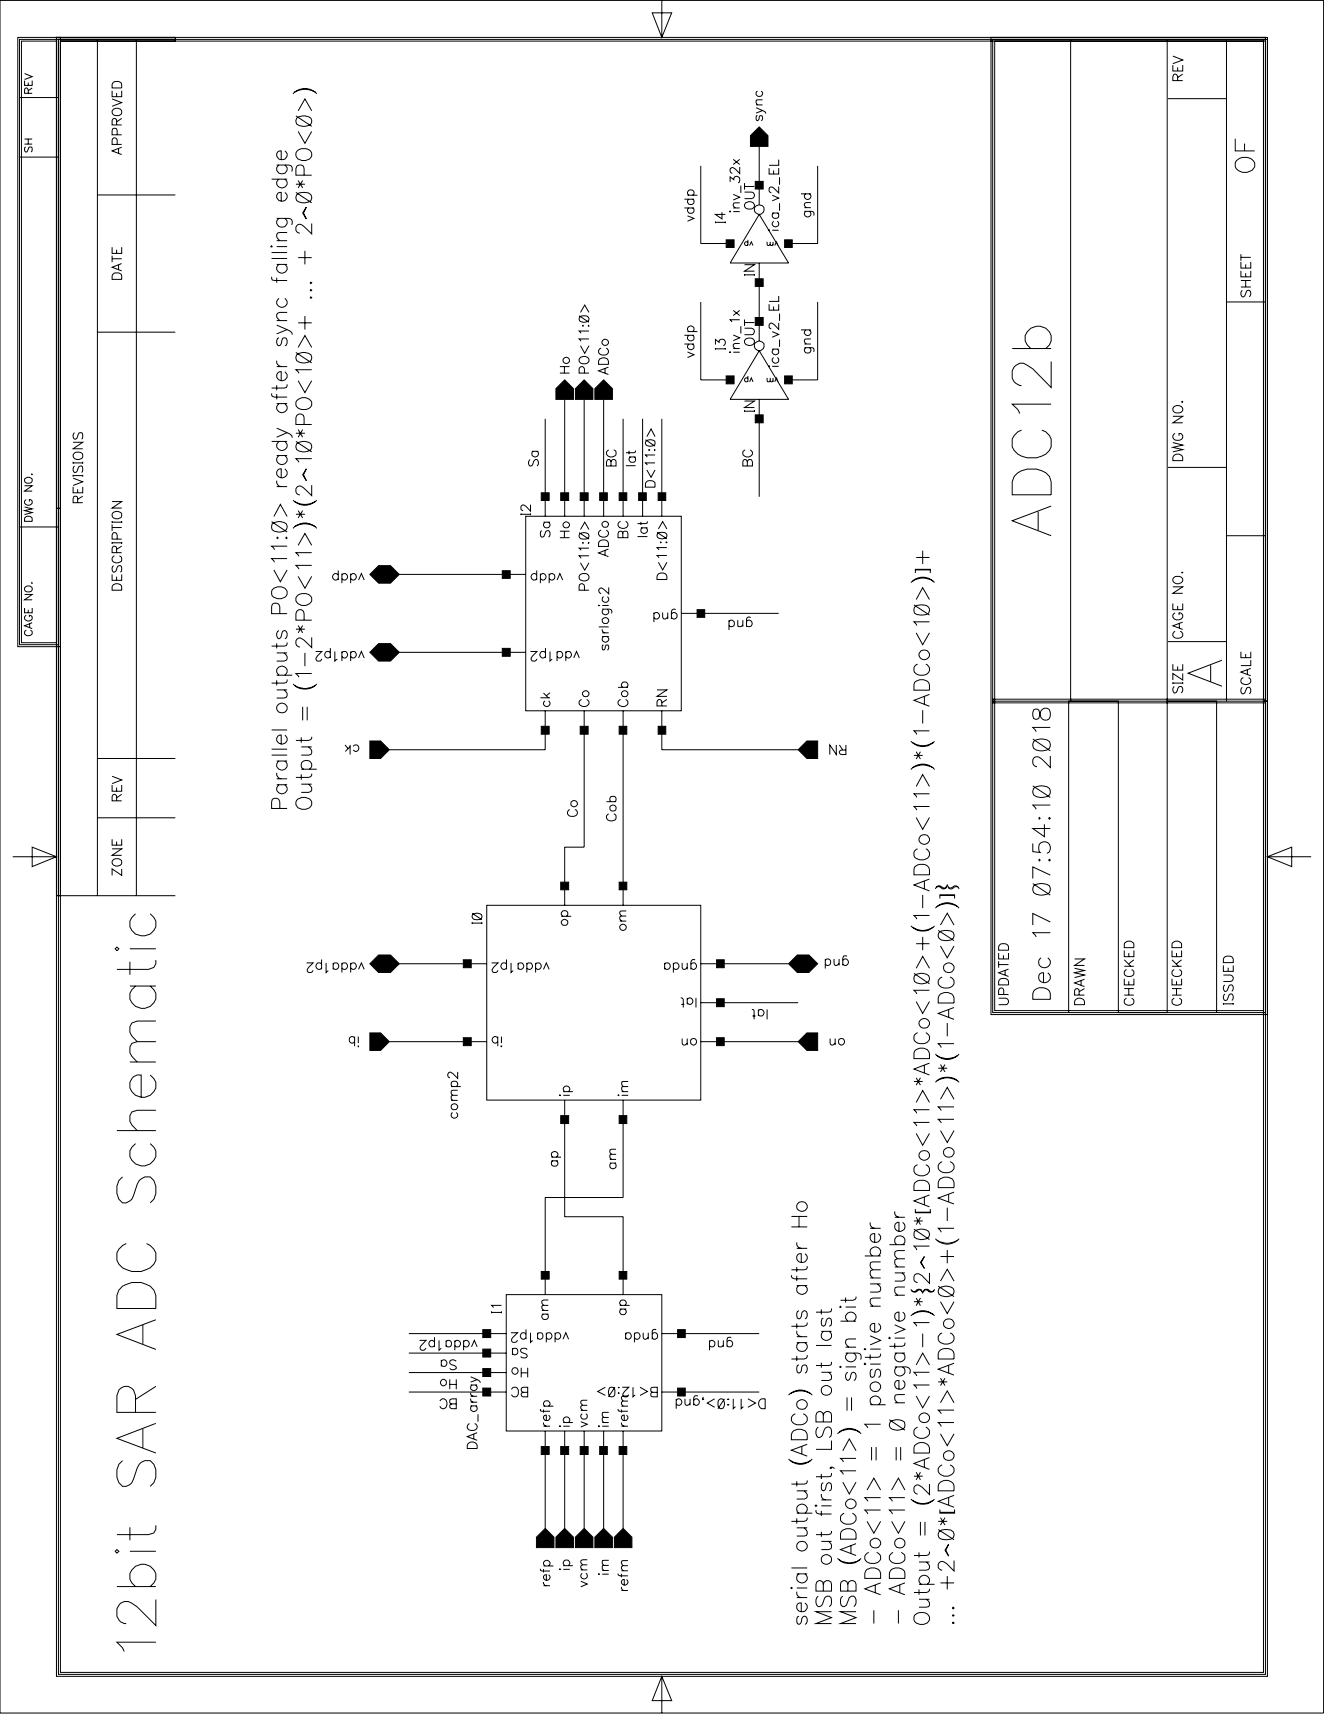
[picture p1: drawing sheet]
<svg xmlns="http://www.w3.org/2000/svg" width="398mm" height="514mm" viewBox="0 0 398 514" stroke-linecap="round" stroke-linejoin="round" font-family="sans-serif">
<g fill="none" stroke="#000" stroke-width=".3">
<path d="M0 .1h396.9v513.6h-396.9M5.3 11.2h12.8v141.2h-1.2v-140.1h-10.5v180.4h10.5v-40.3h1.2v41.5h-12.8zM5.8 11.8h11.7v181.5h-11.7zM16.9 11.2h35.7v1.1h-34.5v256.3h-1.2zM16.9 11.2h362.6v1.1h-361.4v489.2h360.8v-489.7h1.2v490.9h-363.2zM17.5 11.8h362v490.3h-362zM29.2 11.8v256.8M40.9 11.8v256.8M195.6 3.9h5.8l-2.9 7.3zM198.5 .1v11.1M297.2 11.2h82.9v199.1h-1.2v-198h-80.6v290.8h80.6v-92.8h1.2v93.9h-82.9zM297.7 11.8h81.8v291.9h-81.8z"/>
<path d="M321.1 11.8v198.5M350 11.8v198.5M351.7 19.5v1.8h3v-1.8M351.7 16.8l3 1.2-3 1.1M367.8 11.8v198.5M5.8 29.3h11.7M7.4 24.2v1.4h2.3v-1.4M7.4 22.1l2.3 .9-2.3 .8M8.5 28v-1l-.5-.6h-.2l-.3 .2-.1 1.4h2.3M8.5 24.8v.8M9.7 26.4l-1.2 .8M33.6 29.7l2.9 1.1-2.9 1.1"/>
<path d="M33.6 27.2v1.8h2.9v-1.8M34 32.7a1.51 1.51 0 0 1 2.5 1.1 1.5 1.5 0 0 1-1.6 .9 1.5 1.5 0 0 1-1.3-1.4zM34 24.7l.7-.3a1.37 1.37 0 0 1 1.8 1v1h-2.9v-1zM35 37.5v-1.3a.74 .74 0 0 0-.9-.7l-.5 .7v1.3h2.9M35 27.9v1.1M36.5 35.5l-1.5 1M87.9 28.2a4.7 4.7 0 0 1 7.1 0M88.3 27.6a6.1 6.1 0 0 1 6.3 0M88.7 34.8l4.8 3.1M89 35.4a3.6 3.6 0 0 1 4.2 0 1.44 1.44 0 0 1-.7 2.2 3.7 3.7 0 0 1-3.5-.4l-.3-.7zM89.4 39.4l2 3.6 2.1-3.6M89.4 33.2l2-3.5 2.1 3.5"/>
<path d="M226.7 32.3l2.5 1.1 .3 .3 .1 .4M226.7 31.5h2M227.2 34.7a.86 .86 0 0 0 0 1.5l.4-.4 .2-1 .5-.1a.86 .86 0 0 1 0 1.5M227.2 27.3a.9 .9 0 0 0-.2 1.3 .9 .9 0 0 0 1.4 0 .9 .9 0 0 0-.1-1.3M228.7 29.9l-1.9 .1a1.1 1.1 0 0 0 .4 1.5M228.7 33.1l-2 .8M350.3 29.6h17.5M353.1 24.2l-.1-1.6-.4-.4-.6 .2-.3 .6v1.2h3M353.1 20.2v1.1M354.7 22.2l-1.6 1M5.8 47.1h11.7M7.4 43.2h2.3"/>
<path d="M7.4 41.7h2.3M7.7 44.1a.88 .88 0 0 0 .2 1.5l.2-.1 .5-1.3 .7-.1a.97 .97 0 0 1 0 1.5M8.5 41.7v1.5M29.2 58.5h23.4M35.1 43.3v-1.3a.77 .77 0 0 0-.5-.6 .77 .77 0 0 0-.8 .2l-.2 1.7h2.9M35.1 40.4v-1.2l-.2-.6h-1l-.3 .6v1.2h2.9M35.6 44.6v1.3M36.5 44.2l-2.9 1.1 2.9 1.1M81.4 53.7h4.7M83 49.5l4.2 .2a1.38 1.38 0 0 1 .3 1.7M83.7 53.7a1.53 1.53 0 0 0 .4 2.7 1.53 1.53 0 0 0 2-1.8l-.7-.9M83.7 49.5a1.55 1.55 0 0 0 .4 2.7 1.55 1.55 0 0 0 2-1.9l-.7-.8"/>
<path d="M85.4 57.7a1.55 1.55 0 0 1-.4 2.7 1.55 1.55 0 0 1-2-1.9 1.08 1.08 0 0 1 1.3-.8v2.6M85.4 45.3a1.55 1.55 0 0 1-.4 2.6 1.55 1.55 0 0 1-2-1.8 1.08 1.08 0 0 1 1.3-.8v2.6M88.7 57.7l4.8 3.1M88.7 55.2h2.7M89 58.4a3.6 3.6 0 0 1 4.2 0 1.44 1.44 0 0 1-.7 2.2 3.7 3.7 0 0 1-3.5-.4l-.3-.7zM89 45.4a2.77 2.77 0 0 1 4.5 .5 1.93 1.93 0 0 1-1.8 2.2 2.86 2.86 0 0 1-3-1.3v-.9zM89.4 54.1l1.4 2.2M90.8 54.1l-1.4 2.2M91.2 52.5l-.2-2.6a1.29 1.29 0 0 0-1.4-.4 1.29 1.29 0 0 0-.9 1.1v1.9h4.8M205.2 59.7h2.9M206.2 58.5h2.9M206.6 59.7a.9 .9 0 0 0-.1 1.4 .9 .9 0 0 0 1.3 0 .9 .9 0 0 0-.1-1.4"/>
<path d="M206.6 58.5a.9 .9 0 0 1-.1-1.3 .9 .9 0 0 1 1.3 0 .9 .9 0 0 1-.1 1.3M210.1 49.7v23.3h8.8M218.9 54.6v-1.6l1.1 .9a.93 .93 0 0 1 1.1-1 .93 .93 0 0 1 .7 1.2l-.1 .5-.4 .2M219.9 58.3l1.9 .8-1.9 .9M219.9 47.8l1.9 1.5M221.8 50.1v1.9l-1.3-1.3a.94 .94 0 0 0-1.5-.2v1.1l.6 .3M221.8 47.8l-1.9 1.5M222.2 55.7v2.2M223.3 57.6h2.1a.98 .98 0 0 1 .9 1 .98 .98 0 0 1-.9 1h-2.1M223.3 54.9v2M223.3 55.9h2.9M225 40.7l2.7-2.6 2.6 2.6v3.2h-5.3z"/>
<path d="M227.7 43.9v17.5M230.6 50.4v1.8h2.9v-1.8M231.6 58.5l1.9 .9-1.9 .8M232 51.1v1.1M233.5 55.9v2l-1.3-1.4a.94 .94 0 0 0-1.5-.2v1.1l.6 .4M233.5 47.9v1.7h-2.9M233.8 53.1v2.3M240.2 58.1h3M241.6 58.1a.94 .94 0 0 0-.1 1.4 .94 .94 0 0 0 1.4 0 .94 .94 0 0 0-.2-1.4M245.2 49.7v23.3h-8.7M370.4 41.6v3.7h5.9M370.7 48.3a3.4 3.4 0 0 1 5.6 .6 2.48 2.48 0 0 1-2.3 2.8 2.71 2.71 0 0 1-3.6-2.8z"/>
<path d="M373.2 43.1v2.2M33.6 74.1v1.9h2.9v-1.9M33.6 76.7v1.9M33.6 77.6h2.9M35 74.9v1.1M35.6 79.5v1.3M36.5 79l-2.9 1.1 2.9 1.1M81.2 74l.2-.3 .2 .3-.2 .1zM81.4 77.5h4.7M81.4 75.7h4.7M83 65.5l4.2 .2a1.38 1.38 0 0 1 .3 1.7M83 79.3h3.1"/>
<path d="M83 74h3.1M83 72.2h3.1M83.7 79.3a1.53 1.53 0 0 0 .4 2.6 1.53 1.53 0 0 0 2-1.8l-.7-.8M83.7 65.5a1.55 1.55 0 0 0 .4 2.7 1.55 1.55 0 0 0 2-1.9l-.7-.8M86.1 69.7l-2.9 .2-.2 1.1 .9 1.2M89.4 77.3h4.1M91.4 75.2v4.1M91.9 62.1l-.9 1.8 .9 1.8-1.1-1.8zM93.5 67v3.1l-2.3-2.2a1.48 1.48 0 0 0-2-.5l-.5 .7v.9a1.15 1.15 0 0 0 1.2 .9M205.2 62.4h2.9M206.2 64.7l1.9 .8-1.9 .8M206.6 62.4a.9 .9 0 0 0-.1 1.3 .9 .9 0 0 0 1.3 0 .9 .9 0 0 0-.1-1.3"/>
<path d="M214.5 66.4v.5M214.5 66.7h3M216.5 63.6v2.1l-2-1.4h3M217.5 66.4v.5M218.8 63.5l.1-.2 .1 .2-.1 .1zM219.9 62.4h1.9M219.9 63.5h1.9M221.8 60.8l-1.8 .1-.1 .8 .6 .7M223.3 79.4h2.9l-2.9 1.9h2.9M223.7 60.7a1.56 1.56 0 0 1 2.5 1.1 1.68 1.68 0 0 1-2.9 0v-.5zM224.3 72.8a.56 .56 0 0 0-.9-.2 .56 .56 0 0 0 0 .9 .56 .56 0 0 0 .9-.1M224.3 71.9v1.7"/>
<path d="M224.8 73.6l.5-1.1 .5 1.1M227.7 64.3l8.8 14.6h-17.6zM227.7 78.9v23.3M230 72.5l.1 1 .4 .1 .5-.3M230.5 69l.1-.1 .1 .1zM231 72.5l.1 1 .4 .1 .3-.3M231.6 69h1.9M231.6 63.9h1.9M231.8 72.5v1.1M232 66.3a.94 .94 0 0 0-.2 1.4 .94 .94 0 0 0 1.4 0 .94 .94 0 0 0-.1-1.4M232 63.9a.9 .9 0 0 0-.1 1.3 .9 .9 0 0 0 1.3 0 .9 .9 0 0 0-.1-1.3M232.3 73.6l.5-1.1 .5 1.1"/>
<path d="M233.8 60.9v2.3M241.2 63.4l2.6 .1 .3 .5-.1 .6M241.2 62.3h2M241.6 63.4a.94 .94 0 0 0-.1 1.4 .94 .94 0 0 0 1.4 0 .94 .94 0 0 0-.2-1.4M243.2 60.7l-1.8 .2-.2 .7 .5 .7M372.1 78.5v1.9h3v-1.9M372.1 77.2h3M372.1 76.2v2M373.5 79.3v1.1M29.2 99.6h23.4M33.8 82.3a1.62 1.62 0 0 1 2.7 .5v1h-2.9zM81.4 83l.2 .9 .7 .2h3.8"/>
<path d="M83 97.5l4 1.8 .5 .4 .1 .7M83 83.3v1.5M83 96.1h3.1M83.7 89.5a1.51 1.51 0 0 0-.3 2.2 1.51 1.51 0 0 0 2.3 0 1.51 1.51 0 0 0-.3-2.2M86.1 93.7h-2.2l-.7 .2-.2 .5v.6l.9 1.1M86.1 98.8l-3.1 1.3M89.4 96.8h4.1M91.4 94.8v4M93 89.3l.2-.3 .3 .3-.3 .2zM93 87l.2-.2 .3 .2-.3 .2zM93 84.8l.2-.2 .3 .2-.3 .2zM173.7 94.7l2.9 1.9"/>
<path d="M173.8 95.1a1.87 1.87 0 0 1 2.8 .4v.3a1.71 1.71 0 0 1-2.9 0zM174.1 93.7l1.2-2.2 1.3 2.2M174.7 97.7l.1-.1 .1 .1zM176.4 97.6l.2 .1-.2 .1zM176.6 99.3h-2.9l.5 .6M206.2 99.4h2.9M206.6 99.4a.94 .94 0 0 1-.2-1.3 .94 .94 0 0 1 1.4 0 .94 .94 0 0 1-.1 1.3M210.1 90.6v23.3h8.8M219.9 93.1l1.9 1.5M221.8 95.9h-2.9l.6 .7M221.8 93.1l-1.9 1.5M222.2 97.8v2.2"/>
<path d="M223.3 98.4h2.1a.98 .98 0 0 1 .8 1 .98 .98 0 0 1-.8 1h-2.1M223.3 82.2v.5M223.3 95.8v1.9M223.3 82.4h2.9M223.3 96.7h2.9M226.2 82.2v.5M230.6 91.2v1.8h2.9v-1.8M231.6 99.4l1.9 .9-1.9 .8M232 91.9v1.1M233.5 96.8v2l-1.3-1.5a.87 .87 0 0 0-1.5-.1v1.1l.6 .3M233.5 88.8v1.6h-2.9M233.8 94v2.2"/>
<path d="M240.2 98.9h3M241.6 98.9a.94 .94 0 0 0-.1 1.4 .94 .94 0 0 0 1.4 0 .94 .94 0 0 0-.2-1.4M245.2 90.6v23.3h-8.7M367.8 90.6h11.7M372.1 81.2v1.8h3v-1.8M372.1 86.1h3M372.1 84.1h3M372.5 87.1a1.09 1.09 0 0 0-.4 1.1 1.09 1.09 0 0 0 .8 .8 1.89 1.89 0 0 0 .9-1.7 .7 .7 0 0 1 1.1 0 1.35 1.35 0 0 1-.3 1.7M373.5 81.9v1.1M373.5 84.1v2M81.4 118l.2 .8 .7 .3h3.8M83 108.2a1.57 1.57 0 0 0 1.3 1.7"/>
<path d="M83 109.9h3.1M83 115.5v1.6M83 118.2v1.6M83.7 101.3a1.33 1.33 0 0 0 0 2.4l.4-.2 .2-.4 .3-1.2a.78 .78 0 0 1 1.3-.4 1.48 1.48 0 0 1-.5 2.2M85.4 111.5a1.5 1.5 0 0 1 .3 2.1 1.5 1.5 0 0 1-2.1 .3 1.5 1.5 0 0 1-.2-2.2l.9-.2v2.7M86.1 115.3l-.2 .9-.7 .2h-3.8M88.7 105.7l4.8 3.1M89 106.4a3.6 3.6 0 0 1 4.2 0 1.44 1.44 0 0 1-.7 2.2 3.7 3.7 0 0 1-3.5-.4l-.3-.7zM89.4 119.8a2.72 2.72 0 0 1 4.1 .8 2.16 2.16 0 0 1-3 2.2 1.71 1.71 0 0 1-1.6-1.1 1.71 1.71 0 0 1 .5-1.9zM89.4 114.2l2 3.5 2.1-3.5M89.4 104.2l2-3.6 2.1 3.6M93.5 110.9h-4.8l1 1.1"/>
<path d="M166.7 116.5l2.6-2.6 2.7 2.6v3.3h-5.3zM167.9 111.9h2.9M167.9 109.9h2.9M169.2 109.9v2M169.3 119.8v35M172.6 116.5l2.6-2.6 2.6 2.6v3.3h-5.2zM174.1 107.1a1.55 1.55 0 0 1 1.6-.2 1.55 1.55 0 0 1 .9 1.4 1.77 1.77 0 0 1-2.9 0v-.6zM174.1 103.7l1.2 2.3 1.3-2.3M175.2 119.8v35M175.3 111.9v-1.3a.81 .81 0 0 0-.8-.7 .81 .81 0 0 0-.8 .7v1.3h2.9M176.6 101.6h-2.9l.5 .7M178.4 116.5l2.6-2.6 2.6 2.6v3.3h-5.2z"/>
<path d="M179.9 107.6a1.61 1.61 0 0 1 1.9-.1 1.61 1.61 0 0 1 .7 1.8h-3v-1zM180.3 104.4a1.04 1.04 0 0 0-.8 1.3 1.04 1.04 0 0 0 1.2 .8 1.2 1.2 0 0 0 1.5-.4 1.2 1.2 0 0 0-.2-1.6l-.2-.1M181 119.8v35M181.4 110.5v1.4M182.5 110.1l-3 1.1 3 1.1M205.2 103.2h2.9M205.2 100.5h2.9M206.2 105.5l1.9 .9-1.9 .8M206.6 103.2a.94 .94 0 0 0-.2 1.4 .94 .94 0 0 0 1.4 0 .94 .94 0 0 0-.1-1.4M206.6 100.5a.94 .94 0 0 0-.2 1.4 .94 .94 0 0 0 1.4 0 .94 .94 0 0 0-.1-1.4M214.5 103.3v-1.5l1.1 .9a1 1 0 0 1 1.7-.8 1 1 0 0 1-.4 1.8M214.5 104.4v.5"/>
<path d="M214.5 104.6h3M217.5 104.4v.5M218.8 105.6l.1-.1 .1 .1-.1 .2zM219.9 100.5l1.9 .8-1.9 .9M219.9 104.5h1.9M219.9 105.6h1.9M221.8 103l-1.8 .2-.1 .6 .6 .7M223.4 101.9a1.8 1.8 0 0 1 2.8 .3 1.48 1.48 0 0 1-1.5 1.4 1.48 1.48 0 0 1-1.4-1.4zM224.3 113.6a.57 .57 0 0 0-.9-.1 .57 .57 0 0 0 0 .8 .57 .57 0 0 0 .9 0M224.3 112.7v1.8M224.8 114.5l.5-1.2 .5 1.2M227.7 105.2l8.8 14.6h-17.6z"/>
<path d="M227.7 119.8v29.2M230 113.3l.1 1.1 .4 .1 .5-.3M230.5 109.9l.1-.2 .1 .2-.1 .1zM231 113.3l.1 1.1 .4 .1 .3-.3M231.6 109.9h1.9M231.6 104.7h1.9M231.8 113.3v1.2M232 107.2a.94 .94 0 0 0-.2 1.4 .94 .94 0 0 0 1.4 0 .94 .94 0 0 0-.1-1.4M232 104.7a.94 .94 0 0 0-.2 1.4 .94 .94 0 0 0 1.4 0 .94 .94 0 0 0-.1-1.4M232.3 114.5l.5-1.2 .5 1.2M233.8 101.8v2.2M241.2 104.3l2.6 .1 .3 .4-.1 .7"/>
<path d="M241.2 103.2h2M241.6 104.3a.9 .9 0 0 0-.1 1.3 .9 .9 0 0 0 1.4 0 .9 .9 0 0 0-.2-1.3M243.2 101.6l-1.8 .1a1 1 0 0 0 .3 1.5M303.5 104.5h11.7M309.1 104.5a3.6 3.6 0 0 1-1.7-4 3.6 3.6 0 0 1 3.4-2.7 3.7 3.7 0 0 1 4.2 2.2 3.7 3.7 0 0 1-1.4 4.5M315.2 108.4v7.8l-5.5-5.6-1.7-1.1a2.77 2.77 0 0 0-4.5 1.7v2.2a3.2 3.2 0 0 0 2.8 2.2M21.9 132.6h2.9l-2.9 2h2.9M21.9 138.5v.6M21.9 138.8h2.9M22.4 139.7a1.1 1.1 0 0 0-.5 1.1 1.1 1.1 0 0 0 .7 .9l.4-.3 .5-1.1a.73 .73 0 0 1 .5-.5 .73 .73 0 0 1 .7 .2 1.65 1.65 0 0 1-.2 1.7M22.4 135.8a1.46 1.46 0 0 1 1.5-.2 1.46 1.46 0 0 1 .9 1.3 1.5 1.5 0 0 1-1.6 .9 1.5 1.5 0 0 1-1.3-1.4zM22.4 129.8a1.1 1.1 0 0 0-.5 1 1.1 1.1 0 0 0 .7 .9l.4-.3 .6-1.4a.7 .7 0 0 1 1.1 0 1.65 1.65 0 0 1-.2 1.7"/>
<path d="M24.8 138.5v.6M81.4 132.4h4.7M83 128.4l4 1.8 .5 .4 .1 .7M83 136.6h3.1M83 121h3.1M83.7 136.6a1.51 1.51 0 0 0-.3 2.2 1.51 1.51 0 0 0 2.3 0 1.51 1.51 0 0 0-.3-2.2M83.7 132.4a1.51 1.51 0 0 0-.3 2.2 1.51 1.51 0 0 0 2.3 0 1.51 1.51 0 0 0-.3-2.2M83.7 121a1.51 1.51 0 0 0-.3 2.3 1.51 1.51 0 0 0 2.3 0 1.51 1.51 0 0 0-.3-2.3M86.1 129.8l-3.1 1.3M88.7 132.4l4.8 3.1M88.7 129.9h2.7M89 133.1a3.6 3.6 0 0 1 4.2 0 1.44 1.44 0 0 1-.7 2.2 3.7 3.7 0 0 1-3.5-.5l-.3-.6z"/>
<path d="M89.4 128.8l1.4 2.3M90.8 128.8l-1.4 2.3M91.2 127.3v-2a1.23 1.23 0 0 0-1.2-1.2 1.23 1.23 0 0 0-1.3 1.2v2h4.8M93.5 137.5h-4.8l1 1.1M158.9 137.8a1.1 1.1 0 0 0-.5 1 1.1 1.1 0 0 0 .8 .9h.3l.3-.5a1.65 1.65 0 0 1 .8-1.4 1.08 1.08 0 0 1 .9 .8 1.08 1.08 0 0 1-.5 1.1M159.5 135.3h2M159.9 135.3a.94 .94 0 0 0-.1 1.4 .94 .94 0 0 0 1.4 0 .94 .94 0 0 0-.2-1.4M163.5 125.6v29.2M182.5 134.9a1.05 1.05 0 0 0-.5 1.5 1.49 1.49 0 0 0 1.7 .6 1.49 1.49 0 0 0 1-1.4l-.6-.7M183.2 138.6a.72 .72 0 0 0-.7-.8l-.4 .2-.2 .6v1.1h2.8v-1.1a.72 .72 0 0 0-.4-.7 .72 .72 0 0 0-.7 .1l-.4 .6v1.1M186.9 125.6v29.2M187.7 139.7h2.9"/>
<path d="M188.6 137h2M188.6 135.2v1M189.1 137a.92 .92 0 0 0-.1 1.4 .92 .92 0 0 0 1.3 0 .92 .92 0 0 0-.1-1.4M190.6 135.1l-.1 .5-.4 .2h-2.4M192.7 125.6v29.2M193.5 131.9l2.9 1.9M193.7 132.3a2.2 2.2 0 0 1 2.6 0 1.02 1.02 0 0 1-.4 1.3 1.83 1.83 0 0 1-2.4-.6zM194 130.9l1.2-2.2 1.2 2.2M194.5 134.9h.3l-.2 .2zM196.2 134.9h.2l-.1 .2zM196.4 138.8h-2.9l.6 .7M196.4 136.4h-2.9l.6 .7"/>
<path d="M198.5 125.6v29.2M223.3 120.3h2.9l-2.9 1.9h2.9M223.3 123v.6M223.3 123.3h2.9M223.4 134.9a1.09 1.09 0 0 0-.6 1.3 1.09 1.09 0 0 0 1.1 .8 1.19 1.19 0 0 0 1.5-.5 1.19 1.19 0 0 0-.4-1.6M224.1 138.6l-.2-.6-.4-.2a.72 .72 0 0 0-.7 .8v1.1h2.8v-1.1l-.2-.6-.3-.2-.7 .2-.3 .6v1.1M226.2 123v.6M306.3 129a4 4 0 0 0-2.9 3.9 4 4 0 0 0 2.9 3.9 7.3 7.3 0 0 0 8.4-1.7 4 4 0 0 0-2.3-6.1M315.2 121.2h-11.7l1.7 1.6 .6 1.2M351.7 132.7l3 .8-3 .7 3 .6-3 .7M351.7 124.8h3l-3 2h3M351.9 136.8a1.58 1.58 0 0 1 1.9-.5 1.58 1.58 0 0 1 .9 1.8h-3z"/>
<path d="M352.1 121.9a1.59 1.59 0 0 1 2.6 1.2 1.77 1.77 0 0 1-3 0v-.6zM352.4 130a1.05 1.05 0 0 0-.7 1.2 1.05 1.05 0 0 0 1.1 .8 1.34 1.34 0 0 0 1.9-1.3 .88 .88 0 0 0-1.1-.7v.7M354.5 120.4l.2 .1-.2 .2-.2-.2zM5.8 158h11.7M7.4 152l2.3 .6-2.3 .5 2.3 .6-2.3 .6M7.4 145.7h2.3l-2.3 1.6h2.3M7.5 155.2a1.29 1.29 0 0 1 2.2 .4v.7h-2.3zM7.5 143.6a1.17 1.17 0 0 1 1.4-.5 1.17 1.17 0 0 1 .7 1.4 1.17 1.17 0 0 1-1.5 .5 1.17 1.17 0 0 1-.6-1.4zM7.9 149.8a.88 .88 0 0 0-.5 1 .88 .88 0 0 0 .8 .7h.6a.85 .85 0 0 0 .9-.8 .85 .85 0 0 0-.9-.9v.6M9.6 142.1v.3zM21.9 146v1.8h2.9v-1.8M21.9 143.4l2.9 1.1-2.9 1.1"/>
<path d="M21.9 142.4v.6M21.9 142.6h2.9M23.3 150.7l-.1-1.6-.4-.3-.6 .1-.3 .6v1.2h2.9M23.3 146.7v1.1M24.8 148.8l-1.5 .9M24.8 142.4v.6M33.6 150.4h2.9l-2.9 2h2.9M33.6 156.6h2.9M33.6 156.3v.5M33.6 157.3v1.9M33.6 158.2h2.9M34 153.6a1.69 1.69 0 0 1 2.5 .6v.5a1.5 1.5 0 0 1-1.6 .9 1.5 1.5 0 0 1-1.3-1.4z"/>
<path d="M36.5 156.3v.5M81.4 156.4l4.7 3.2M81.6 157.1a3.6 3.6 0 0 1 4.3 0 1.44 1.44 0 0 1-.7 2.2 3.7 3.7 0 0 1-3.6-.4l-.2-.7zM82.1 154.9l2-3.6 2 3.6M83 144.1a1.47 1.47 0 0 0 1.3 1.8M83 145.9h3.1M85.4 140.6a1.5 1.5 0 0 1 .3 2.1 1.5 1.5 0 0 1-2.1 .3 1.5 1.5 0 0 1-.2-2.2l.9-.2v2.7M87.9 158.5a4.7 4.7 0 0 1 7.1 0M87.9 150a4.9 4.9 0 0 0 7.1 0M88.3 157.9a6.1 6.1 0 0 1 6.3 0M88.3 150.4a6.1 6.1 0 0 0 6.3 0M88.7 154.2h2.7"/>
<path d="M89.4 153.1l1.4 2.2M90.8 153.1l-1.4 2.2M91.9 140.6l-.9 1.8 .9 1.7-1.1-1.7zM93.5 145.5v3.1l-2.3-2.2a1.48 1.48 0 0 0-2-.5l-.5 .7v.9a1.15 1.15 0 0 0 1.2 .9M156.2 154.2h2.9M156.2 154v.5M157.6 154.8h46.7v58.3h-46.7zM159.1 151.3v2l-1.4-1.5a.87 .87 0 0 0-1.4 0v1.1l.6 .2M159.1 154v.5M162.5 159.1a1.1 1.1 0 0 0-.5 1.1 1.1 1.1 0 0 0 .7 .9l.5-.3 .4-1.1a.68 .68 0 0 1 .5-.5 .68 .68 0 0 1 .7 .2 1.29 1.29 0 0 1-.3 1.7M163 156.6h1.9M163.4 156.6a.94 .94 0 0 0-.1 1.4 .94 .94 0 0 0 1.4 0 .94 .94 0 0 0-.2-1.4"/>
<path d="M167.9 159.3h2.9M169.2 159.3v1.9M173.7 159.7l2.9 2M174.1 158.8l1.2-2.2 1.3 2.2M180.3 159a1.08 1.08 0 0 0-.8 1.2 1.08 1.08 0 0 0 1.2 .9 1.19 1.19 0 0 0 1.6-.5 1.19 1.19 0 0 0-.5-1.6M186.1 156.3a1.08 1.08 0 0 0-.8 1.3 1.08 1.08 0 0 0 1.2 .9 1.19 1.19 0 0 0 1.6-.6 1.19 1.19 0 0 0-.5-1.6M186.8 160l-.3-.6h-.8l-.4 .6v1.2h3v-1.2l-.3-.6-.3-.1-.8 .3-.1 1.6M192.2 158.3h1.9M192.2 156.5v.9M192.6 158.3a.94 .94 0 0 0-.1 1.4 .94 .94 0 0 0 1.4 0 .94 .94 0 0 0-.2-1.4M194 144.4l.6-.3a1.37 1.37 0 0 1 1.8 1v1h-2.9v-1zM194 140.9l1.2 2.2 1.2-2.2"/>
<path d="M194.1 156.3l-.1 .6-2.8 .1M197 159.6l3 2M197.4 158.6l1.3-2.2 1.3 2.2M304.1 142.9a7.2 7.2 0 0 1 10.6 0l.5 1.6v3.9h-11.7v-3.9zM311.3 153.5v5.5M315.2 151.8l-11.7 4.4 11.7 4.5M350.3 140.2h17.5M7.4 178.3h2.3l-2.3 1.6h2.3M7.5 176.1a1.17 1.17 0 0 1 1.4-.4 1.17 1.17 0 0 1 .7 1.4 1.17 1.17 0 0 1-1.5 .4 1.17 1.17 0 0 1-.6-1.4zM9.6 174.7v.3zM33.6 172.3v1.7h2.9v-1.7M33.6 162.5v.6"/>
<path d="M33.6 162.8h2.9M34 175.3a1.64 1.64 0 0 1 2.5 .7v1h-2.9v-1zM34 169.6a1.1 1.1 0 0 0-.4 1.1 1.1 1.1 0 0 0 .7 .9l.4-.3 .6-1.4 .8-.3a1.26 1.26 0 0 1 0 2M34.3 166.7a1.09 1.09 0 0 0-.7 1.2 1.09 1.09 0 0 0 1.1 .9h.7a1.09 1.09 0 0 0 1.1-.9 1.09 1.09 0 0 0-.7-1.2M35 165.7v-1.2a.74 .74 0 0 0-.9-.7l-.5 .7v1.2h2.9M35 172.9v1.1M35.1 161.7v-1.2l-.2-.6-.8-.2-.5 .8v1.2h2.9M36.5 163.8l-1.5 .9M36.5 162.5v.6M81.6 176.9a2.71 2.71 0 0 1 4.5 .4 2.22 2.22 0 0 1-1.1 2.2 2.22 2.22 0 0 1-2.5-.2l-.4-.2a1.64 1.64 0 0 1-.5-2.2zM82.1 170.9l2 3.6 2-3.6M83.2 161.1l.2 .2-.2 .2-.2-.2z"/>
<path d="M85.9 161.1l.2 .2-.2 .2-.2-.2zM86.1 167.5h-4.7l.9 1.1M86.1 163.8h-4.7l.7 .6 .2 .5M89.4 178.4a2.88 2.88 0 0 1 4.1 .9 2.28 2.28 0 0 1-1.2 2.1 2.28 2.28 0 0 1-2.4-.1 1.58 1.58 0 0 1-1.2-1.3 1.58 1.58 0 0 1 .7-1.6zM89.4 172.8l2 3.6 2.1-3.6M89.4 163.5l2-3.5 2.1 3.5M93.5 169.5h-4.8l1 1.1M93.5 165.7h-4.8l1 1.1M101.4 172.4a.94 .94 0 0 0-1.4-.1 .94 .94 0 0 0 0 1.4 .94 .94 0 0 0 1.4-.2M101.4 171.1v2.8M102.5 172.4a.94 .94 0 0 1 1.4-.1 .94 .94 0 0 1 0 1.4 .94 .94 0 0 1-1.4-.2M102.5 172v2.9"/>
<path d="M105.2 172.4a.94 .94 0 0 1 1.3-.1 .94 .94 0 0 1 0 1.4 .94 .94 0 0 1-1.3-.2M105.2 172v2.9M107.5 173.9l.9-1.9 .8 1.9M110.9 172.3l2.6-2.7h3.6l2.6 2.7-2.6 2.6h-3.6zM116.8 172.3h40.8M161 172.4a.94 .94 0 0 0-1.4-.1 .94 .94 0 0 0 0 1.4 .94 .94 0 0 0 1.4-.2M161 171.1v2.8M162.1 172.4a.94 .94 0 0 1 1.3-.1 .94 .94 0 0 1 0 1.4 .94 .94 0 0 1-1.3-.2M162.1 172v2.9M164.7 172.4a.94 .94 0 0 1 1.4-.1 .94 .94 0 0 1 0 1.4 .94 .94 0 0 1-1.4-.2M164.7 172v2.9M167 173.9l.9-1.9 .8 1.9"/>
<path d="M167.9 161.2h2.9M173.8 172.5a1.58 1.58 0 0 1 1.7-.5 1.58 1.58 0 0 1 1.1 1.4 1.68 1.68 0 0 1-2.9 0zM173.8 160.1a1.87 1.87 0 0 1 2.8 .5v.3a1.8 1.8 0 0 1-2.9 0zM174.1 168.8l1.2 2.2 1.3-2.2M174.7 162.8h.2l-.1 .1zM175.3 177v-1.3a.81 .81 0 0 0-.8-.7 .81 .81 0 0 0-.8 .7v1.3h2.9M176.4 162.7l.2 .1-.2 .1zM176.6 166.7h-2.9l.5 .7M176.6 164.4h-2.9l.5 .7M179.9 162.2l.8-.3a1.37 1.37 0 0 1 1.8 1v1h-3v-1zM181 178.9a.94 .94 0 0 0-.1 1.4 .94 .94 0 0 0 1.4 0 .94 .94 0 0 0-.2-1.4M181.4 165.1v1.4"/>
<path d="M182.5 164.6l-3 1.2 3 1.1M182.5 176.1v2l-2.1-1.8-.8 .5a1.03 1.03 0 0 0 .6 1.2h.1M191.2 160.9h2.9M197.2 160.1a1.94 1.94 0 0 1 2.8 .3v.3a1.71 1.71 0 0 1-3 0zM197.4 172.1a1.61 1.61 0 0 1 1.9-.1 1.61 1.61 0 0 1 .7 1.8h-3v-1zM197.4 168.6l1.3 2.3 1.3-2.3M198.1 162.5l.2 .2-.2 .1zM199.6 162.7l.2-.2 .2 .2zM200 166.6h-3l.6 .7M200 164.2h-3l.6 .7M273.1 174.7a4.7 4.7 0 0 1 7.1 0M273.6 174.3a5.5 5.5 0 0 1 6.2 0"/>
<path d="M274.5 171.8v-1.1h4.5v1.1M274.5 170.9h4.5M274.7 179.8l2-3.6 2 3.6M274.7 167.2h4M276.7 165.1v4M351.7 176h3l-3 1.9h3M352.1 173.1a1.53 1.53 0 0 1 1.6-.2 1.53 1.53 0 0 1 1 1.3 1.55 1.55 0 0 1-1.7 .9 1.55 1.55 0 0 1-1.3-1.5zM354.3 171.7h.4l-.2 .1zM367.8 160.7h11.7M7.4 182.3v1.5h2.3v-1.5M7.9 188.9a.88 .88 0 0 0-.5 1 .88 .88 0 0 0 .8 .7h.6a.88 .88 0 0 0 .9-.7 .88 .88 0 0 0-.6-1M7.9 184.5l-.4 .4a1.1 1.1 0 0 0 1 1.4 1.1 1.1 0 0 0 1.1-1.4l-.8-.4v.5"/>
<path d="M8.5 182.8v1M8.9 187.1v1.1M9.7 186.7l-2.3 1 2.3 .8M83 192.9v1.5M83 195.8h3.1M83.7 189.1a1.4 1.4 0 0 0 0 2.5l.6-.7 .5-1.5 .6-.3a1.4 1.4 0 0 1 0 2.5M83.9 184v-2l-.2-.7a1.23 1.23 0 0 0-1.4-.4 1.23 1.23 0 0 0-.9 1.1v2h4.7M85.2 195.8l.9 1.1v.7l-.2 .4-.7 .2h-2.2M86.1 192.7l-.2 .9-.7 .2h-3.8M88.7 188.7h2.7M89.4 187.6l1.4 2.2M90.8 187.6l-1.4 2.2"/>
<path d="M91.2 186v-2a1.19 1.19 0 0 0-.9-1.2 1.19 1.19 0 0 0-1.3 .5l-.3 .7v2h4.8M91.4 195.8v4M93.5 191.1v3.1l-3-2.6a1.08 1.08 0 0 0-1.8 .6v.9l.3 .5 .9 .4M94.7 195.4h1.8l-1.3 1.3a.94 .94 0 0 0-.2 1.5h1.2l.2-.6M99.1 195.8a.94 .94 0 0 0-1.4-.2 .94 .94 0 0 0 0 1.4 .94 .94 0 0 0 1.4-.1M99.1 194.4v2.9M100.4 195.4v2.8l.8-.5M102.5 195.8a.94 .94 0 0 1 1.4-.2 .94 .94 0 0 1 0 1.4 .94 .94 0 0 1-1.4-.1M102.5 195.4v2.8M105.2 195.8a.94 .94 0 0 1 1.3-.2 .94 .94 0 0 1 0 1.4 .94 .94 0 0 1-1.3-.1M105.2 195.4v2.8M107.5 197.3l.9-1.9 .8 1.9"/>
<path d="M110.9 195.6l2.6-2.6h3.6l2.6 2.6-2.6 2.6h-3.6zM116.8 195.6h40.8M159.1 195.4h1.9l-1.3 1.3a.94 .94 0 0 0-.2 1.5h1.1l.4-.6M163.6 195.8a.94 .94 0 0 0-1.4-.2 .94 .94 0 0 0 0 1.4 .94 .94 0 0 0 1.4-.1M163.6 194.4v2.9M164.9 195.4v2.8l.7-.5M167 195.8a.94 .94 0 0 1 1.4-.2 .94 .94 0 0 1 0 1.4 .94 .94 0 0 1-1.4-.1M167 195.4v2.8M169.7 195.8a.94 .94 0 0 1 1.4-.2 .94 .94 0 0 1 0 1.4 .94 .94 0 0 1-1.4-.1M169.7 195.4v2.8M172 197.3l.9-1.9 .8 1.9M179.5 181.6h.2l-.1 .1z"/>
<path d="M179.6 188h2.9M180.6 188.7a.86 .86 0 0 0 .8 1.1M180.6 182.7l2.6 .1 .3 .5-.1 .6M180.6 190.9h1.9M180.6 189.8h1.9M180.6 181.6h1.9M181 193.4a.86 .86 0 0 0 0 1.5l.4-.4 .3-1 .4-.1a.86 .86 0 0 1 0 1.5M181 190.9a.94 .94 0 0 0-.1 1.4 .94 .94 0 0 0 1.4 0 .94 .94 0 0 0-.2-1.4M181 182.7a.94 .94 0 0 0-.1 1.4 .94 .94 0 0 0 1.4 0 .94 .94 0 0 0-.2-1.4M196.1 184.1a.94 .94 0 0 1 1.4-.1 .94 .94 0 0 1 0 1.4 .94 .94 0 0 1-1.4-.2M196.1 183.7v2.9M198.7 183.7l.2 1.8 .7 .1 .6-.6"/>
<path d="M200.2 183.7v1.9M201.3 184.1a.94 .94 0 0 1 1.4-.1 .94 .94 0 0 1 0 1.4 .94 .94 0 0 1-1.4-.2M202.6 182.8l-.2-.1a.88 .88 0 0 0-1.1 .7v2.2M204.3 183.9h29.2M218.6 186.4a.92 .92 0 0 1 1.3-.1 .92 .92 0 0 1 0 1.4 .92 .92 0 0 1-1.3-.1M218.6 186v2.9M221.2 186l.1 1.8a1.1 1.1 0 0 0 1.5-.4M222.8 186v1.9M223.9 186.4a.96 .96 0 0 1 1.4-.1 .96 .96 0 0 1 0 1.4 .96 .96 0 0 1-1.4-.1M225.1 185.2a.73 .73 0 0 0-1.1 .1l-.1 2.6M274.1 181.4l4.6 3M274.2 182.1a3.6 3.6 0 0 1 4.3 0 1.44 1.44 0 0 1-.7 2.2 4.4 4.4 0 0 1-3.6-.4l-.1-.7z"/>
<path d="M274.7 189.8l2 3.5 2-3.5M275.2 199.2a1.7 1.7 0 0 0-1.1 1.9 1.7 1.7 0 0 0 1.7 1.4 2 2 0 0 0 2.2-.4 2 2 0 0 0 .5-2.2l-.9-.7M278.7 186.5h-4.6l.8 1.1M350.3 192.4h17.5M351.7 199.2v1.8h3v-1.8M351.7 181v1.8h3v-1.8M352.4 189.4a1.05 1.05 0 0 0-.5 1.5 1.8 1.8 0 0 0 2.8-.3 1.08 1.08 0 0 0-.8-1.2M352.4 183.8a1.09 1.09 0 0 0-.7 1.2 1.09 1.09 0 0 0 1.1 .9h.8a1.06 1.06 0 0 0 1.1-1.1 1.06 1.06 0 0 0-1.1-1v.6M353.1 181.7v1.1M353.1 199.9v1.1M353.7 187v1.3M354.7 186.6l-3 1.1 3 1.1"/>
<path d="M363.1 199.5v4.8M366.4 198l-10.1 3.9 10.1 3.9M372.1 195.5v1.7h3v-1.7M373.5 196.1v1.1M375.1 197.9v1.7h-3M81.4 218.9h4.7M83 206.9h3.1M83 204v1.5M83 202.5h4.6M83.7 202.5a1.51 1.51 0 0 1-.3-2.2 1.51 1.51 0 0 1 2.3 0 1.51 1.51 0 0 1-.3 2.2M85.2 206.9l.9 1.1v.7l-.2 .4-.7 .2h-2.2M86.1 203.8l-.2 .9-.7 .2h-3.8"/>
<path d="M87.9 205.1a4.9 4.9 0 0 0 7.1 0M88.3 205.5a5.7 5.7 0 0 0 6.3 0M90.8 212v4M92.1 212v4M93.5 202h-4.8l1 1.1M162.1 209.3h2.8M163 207.8l1.4 1.5M163.4 210.2a.94 .94 0 0 0-.1 1.4 .94 .94 0 0 0 1.4 0 .94 .94 0 0 0-.2-1.4M163.5 213.1v11.7h-46.7M164.9 207.7l-1.1 1M174.4 209.8a1 1 0 0 0-.6 1.5 1.54 1.54 0 0 0 1.7 .6 1.54 1.54 0 0 0 1.1-1.5l-.7-.6M175.2 213.1v40.9h-5.9v17.5"/>
<path d="M185.3 206.1h3M186.1 209.8a1 1 0 0 0-.6 1.5 1.54 1.54 0 0 0 1.7 .6 1.54 1.54 0 0 0 1.1-1.5l-.7-.6M186.8 206.1a.9 .9 0 0 1-.1-1.3 .9 .9 0 0 1 1.3 0 .9 .9 0 0 1-.1 1.3M186.9 213.1v58.4M197 206.9h3l-3 1.9h3M198.5 211.7l-.2-1.7-.7-.2-.4 .2-.2 .4v1.3h3M198.5 213.1v11.7h40.9M200 209.8l-1.5 1M274.2 204.7a2.68 2.68 0 0 1 4.5 .7v1.6h-4.6zM276.7 213v4M277.2 208.9v2.3M278.7 219.2h-4.6l.8 1.1"/>
<path d="M278.7 208.2l-4.6 1.8 4.6 1.8M297.7 209.7h81.8v1.1h-81.8zM297.7 210.3h81.8M310 212.9l-.3 .8 .3 1.7a1 1 0 0 0 1.7-.5 2.45 2.45 0 0 1 1.5-2.5 1.38 1.38 0 0 1 1.8 1.3v1a1.53 1.53 0 0 1-1.7 1.3 1.53 1.53 0 0 1-1.4-1.6l-.2-1a1 1 0 0 0-1.7-.5zM315 218.1h-5.3l1 1.3M351.7 204.6v.5M351.7 204.9h3M352.1 205.9a1.12 1.12 0 0 0 .3 1.9 2.12 2.12 0 0 0 1-1.7 .7 .7 0 0 1 1.1 0 1.35 1.35 0 0 1-.3 1.7M354.7 202v1.9l-3-1.9v1.9M354.7 204.6v.5M372.5 206.1a1.08 1.08 0 0 0-.4 1.1 1.08 1.08 0 0 0 .8 .9l.4-.3 .4-1.1a.68 .68 0 0 1 .5-.5 .68 .68 0 0 1 .7 .2 1.29 1.29 0 0 1-.3 1.7M372.9 203.2a1.04 1.04 0 0 0-.8 1.3 1.04 1.04 0 0 0 1.2 .8 1.2 1.2 0 0 0 1.5-.4 1.2 1.2 0 0 0-.2-1.6l-.2-.1"/>
<path d="M374.1 200.9v1.3M375.1 200.4l-3 1.1 3 1.1M29.2 227.5h23.4M33.6 235.4v1.9h2.9v-1.9M33.6 232.8l2.9 1.1-2.9 1.1M35 236.2v1.1M36.5 238.2l-1.5 1M81.4 226.4h4.7M81.4 224.7h4.7M83 231.8a1.57 1.57 0 0 0 1.3 1.8M83 235.3h3.1M83 233.6h3.1"/>
<path d="M83 228.2h3.1M83.7 235.3a1.51 1.51 0 0 0-.3 2.3 1.51 1.51 0 0 0 2.3 0 1.51 1.51 0 0 0-.3-2.3M83.7 228.2a1.51 1.51 0 0 0-.3 2.2 1.51 1.51 0 0 0 2.3 0 1.51 1.51 0 0 0-.3-2.2M85.4 220.4a1.5 1.5 0 0 1 .3 2.2 1.5 1.5 0 0 1-2.1 .2 1.5 1.5 0 0 1-.2-2.1l.9-.3v2.7M89.4 239.6a2.81 2.81 0 0 1 4.1 .9 1.93 1.93 0 0 1-1.8 2.2 2.86 2.86 0 0 1-3-1.4v-.8zM90.3 235.2h3.2M90.3 221.1v1.6M90.3 232.2v1.6M90.3 230.7h4.7M90.3 224h3.2M91 230.7a1.44 1.44 0 0 1-.6-1.8 1.44 1.44 0 0 1 1.7-.9 1.4 1.4 0 0 1 1.4 1.1 1.4 1.4 0 0 1-.7 1.6M92.5 235.2l1 1.1v.6l-.3 .5-.7 .2h-2.2"/>
<path d="M92.5 224l1 1.1-.3 1.2-2.9 .1M93.5 232l-.3 .9-.7 .2h-3.8M93.5 220.9l-.3 .9-.7 .2h-3.8M103.5 223.4l.9 1.1M105 223.4v2.9M105 223.9l-1.5 1.4M105.9 223.8a.94 .94 0 0 1 1.4-.1 .94 .94 0 0 1 0 1.4 .94 .94 0 0 1-1.4-.2M110.9 222.2h3.2l2.7 2.6-2.7 2.7h-3.2zM242 222.2h3.2v5.3h-3.2l-2.6-2.7zM250.8 223.4v2.9l-2-2.9v2.9M251.7 223.4l1 1.5M253.7 223.4v2.9h-1.2a.73 .73 0 0 1-.8-.9l.4-.4 1.6-.1"/>
<path d="M273.1 230.8a4.7 4.7 0 0 1 7.1 0M273.1 222.3a4.9 4.9 0 0 0 7.1 0M273.6 230.3a6 6 0 0 1 6.2 0M273.6 222.7a5.5 5.5 0 0 0 6.2 0M274.1 226.5h2.6M274.7 235.8l2-3.5 2 3.5M274.7 225.4l1.3 2.2M276 225.4l-1.3 2.2M278.7 238h-4.6l.8 1.1M309.7 235.7l5.3 3.4M309.7 221.6l5.3 3.6M310 236.4a4 4 0 0 1 4.7 0 1.63 1.63 0 0 1-.8 2.5 4.2 4.2 0 0 1-3.9-.5l-.3-.7z"/>
<path d="M310 222.4a4 4 0 0 1 4.7 0 1.73 1.73 0 0 1-.8 2.5 4.2 4.2 0 0 1-3.9-.5l-.3-.8zM315 226.7v3.5l-2.6-2.6a1.66 1.66 0 0 0-2.4-.2l-.3 .5v1a1.32 1.32 0 0 0 1.3 1M3.8 256.9h13.1M9.7 254l7.2 2.9-7.2 3zM29.2 245.2h23.4M33.6 254.6h2.9l-2.9 1.9h2.9M33.6 251.7v1.7h2.9v-1.7M34 257.8a1.46 1.46 0 0 1 1.6-.3 1.46 1.46 0 0 1 .9 1.4 1.5 1.5 0 0 1-1.6 .8 1.5 1.5 0 0 1-1.3-1.3zM35 240.2v-1.3a.68 .68 0 0 0-.4-.6 .68 .68 0 0 0-.7 .1l-.3 .5v1.3h2.9M35 252.3v1.1M83.9 242.4v-1.9l-.2-.7a1.23 1.23 0 0 0-1.4-.4 1.23 1.23 0 0 0-.9 1.1v1.9h4.7M170.9 242.8a1.05 1.05 0 0 0-.7 1.2 1.05 1.05 0 0 0 1.1 .8 1.25 1.25 0 0 0 1.4-.2 1.25 1.25 0 0 0 .3-1.4l-.6-.4"/>
<path d="M181.9 240.4h2.8M182.5 244.1a1.09 1.09 0 0 0-.6 1.2 1.09 1.09 0 0 0 1.1 .9h.6a1.09 1.09 0 0 0 1.1-.9 1.09 1.09 0 0 0-.6-1.2M183.2 240.4a.92 .92 0 0 1-.1-1.3 .92 .92 0 0 1 1.4 0 .92 .92 0 0 1-.1 1.3M274.7 245.2l2 3.5 2-3.5M275.2 254.6a1.58 1.58 0 0 0-1.2 1.5 1.58 1.58 0 0 0 1.2 1.5 2.63 2.63 0 0 0 3.5-1.1 1.74 1.74 0 0 0-1.1-1.9M278.7 241.9h-4.6l.8 1.1M309.7 252.9v2.5l2.2 .3a1.87 1.87 0 0 1 0-2.8 1.87 1.87 0 0 1 2.8 .3 1.87 1.87 0 0 1-.8 2.7M311.7 257.7l.2 .2-.2 .3-.2-.3zM311.7 245.2l.2 .2-.2 .3-.2-.3zM313.2 247.2v3.7l-3.5-2.4h5.3M314.5 257.9l.2-.2 .3 .2-.3 .3zM314.7 245.2l.3 .2-.3 .3-.2-.3z"/>
<path d="M315 241.4h-5.3l1 1.3M380.1 256.9l7.2-2.9v5.9zM380.1 256.9h13.1M17.5 268.6v-256.8h35.1h-35.1v256.8h35.1M36.5 260.6v1.9l-2.9-1.9v1.9M40.6 274a3.6 3.6 0 0 0-1.5 4.5 3.6 3.6 0 0 0 4.3 2.1 3.5 3.5 0 0 0 3.3-2.7 3.5 3.5 0 0 0-1.7-3.9M141.6 276.6v.5M141.6 276.8h2.9M141.6 273.9l2.9 1.9M141.7 274.3a1.87 1.87 0 0 1 2.8 .4v.3a1.71 1.71 0 0 1-2.9 0zM144.5 276.6v.5M146 271.5h64.1v58.4h-64.1z"/>
<path d="M168.3 274.8h3M168.7 274.8a.94 .94 0 0 1-.1-1.4 .94 .94 0 0 1 1.4 0 .94 .94 0 0 1-.2 1.4M185.8 276.2h2M187.8 274.7l-1.8 .1-.2 .7 .6 .7M187.8 273.2l-1.8 .1-.2 .6 .6 .8M273.1 277.7a4.9 4.9 0 0 0 7.1 0M273.6 278.1a5.5 5.5 0 0 0 6.2 0M274.2 260.1a2.68 2.68 0 0 1 4.5 .6v1.6h-4.6zM276.7 268.4v3.9M277.2 264.3v2.3M278.7 274.5h-4.6l.8 1.1M278.7 263.6l-4.6 1.8 4.6 1.8"/>
<path d="M280.5 272.3a4.7 4.7 0 0 1 7.1 0M280.8 266.1a1.48 1.48 0 0 1 1.9 .5l.9-.3 .5-.9 .4 .9a1.03 1.03 0 0 0 1.6-.2l.4-.2 .9 .2M280.9 271.9a5.7 5.7 0 0 1 6.3 0M281.3 279l4.8 3.1M281.6 279.6a4 4 0 0 1 4.2 0 1.51 1.51 0 0 1-.6 2.3 4.1 4.1 0 0 1-3.6-.5l-.3-.6zM281.9 269.5v-1.1h4.4v1.1M281.9 268.5h4.4M282 277.4l2.1-3.5 2 3.5M283.8 265.9l-.4 .4-.9-.2a1.13 1.13 0 0 0-1.2-.5 1.13 1.13 0 0 0-.8 1M284.3 265.9l.4 .4 .9-.2a1.15 1.15 0 0 1 1.2-.4 1.15 1.15 0 0 1 .8 .9M309.7 265l5.3 3.4M310 265.6a4.4 4.4 0 0 1 4.7 0 1.73 1.73 0 0 1-.8 2.6 4.2 4.2 0 0 1-3.9-.5l-.3-.8z"/>
<path d="M315 279.7h-5.3l1 1.3M315 276.5l-5.3-2.6v3.5M315 262.4l-5.3-2.4v3.4M34.5 284.5l.6-.5 .5 .5-.5 .6zM38.9 288.4v3.9M38.9 295.7h7.8M38.9 284.5h7.8M40.6 295.7a3.6 3.6 0 0 0-1.6 4 3.6 3.6 0 0 0 3.3 2.7 3.7 3.7 0 0 0 4.1-2.3 3.7 3.7 0 0 0-1.4-4.4M46.7 287.9v1.1l-.6 1.1-1.6 .6h-9.4M91.9 288.8h2l-1.4 1.3a.94 .94 0 0 0-.1 1.4h1.1l.3-.5M96.4 289.2a.94 .94 0 0 0-1.4-.2 .94 .94 0 0 0 0 1.4 .94 .94 0 0 0 1.4-.1M96.4 287.7v3"/>
<path d="M97.8 288.8v2.8l.7-.5M99.9 289.2a.94 .94 0 0 1 1.4-.2 .94 .94 0 0 1 0 1.4 .94 .94 0 0 1-1.4-.1M99.9 288.8v1.9M102.5 289.2a.94 .94 0 0 1 1.4-.2 .94 .94 0 0 1 0 1.4 .94 .94 0 0 1-1.4-.1M102.5 288.8v2.8M105.2 289.2a.94 .94 0 0 1 1.3-.2 .94 .94 0 0 1 0 1.4 .94 .94 0 0 1-1.3-.1M105.2 288.8v2.8M107.5 290.7l.9-1.9 .8 1.9M113.5 286.4h3.6l2.6 2.6-2.6 2.6h-3.6l-2.6-2.6zM116.8 289h29.2M147.4 288.8h2l-1.4 1.3a.94 .94 0 0 0-.2 1.4h1.1l.4-.5M151.9 289.2a.94 .94 0 0 0-1.4-.2 .94 .94 0 0 0 0 1.4 .94 .94 0 0 0 1.4-.1"/>
<path d="M151.9 287.7v3M153.2 288.8v2.8l.7-.5M155.4 289.2a.94 .94 0 0 1 1.4-.2 .94 .94 0 0 1 0 1.4 .94 .94 0 0 1-1.4-.1M155.4 288.8v1.9M158 289.2a.94 .94 0 0 1 1.4-.2 .94 .94 0 0 1 0 1.4 .94 .94 0 0 1-1.4-.1M158 288.8v2.8M160.6 289.2a.94 .94 0 0 1 1.4-.2 .94 .94 0 0 1 0 1.4 .94 .94 0 0 1-1.4-.1M160.6 288.8v2.8M163 290.7l.8-1.9 .9 1.9M199.3 289.2a.94 .94 0 0 1 1.4-.2 .94 .94 0 0 1 0 1.4 .94 .94 0 0 1-1.4-.1M199.3 288.8v1.9M201.9 289.2a.94 .94 0 0 1 1.4-.2 .94 .94 0 0 1 0 1.4 .94 .94 0 0 1-1.4-.1"/>
<path d="M201.9 288.8v2.8M204.1 299.3l.6 .1 .2 .4v2.3M204.6 288.8l.1 1.7 .7 .2 .7-.6M206.1 299.7a.94 .94 0 0 1 1.4-.2 .94 .94 0 0 1 0 1.4 .94 .94 0 0 1-1.4-.1M206.1 288.8v1.9M206.1 299.3v1.9M207.2 289.2a.94 .94 0 0 1 1.4-.2 .94 .94 0 0 1 0 1.4 .94 .94 0 0 1-1.4-.1M208.4 287.9l-.2-.2a.88 .88 0 0 0-1 .8v2.2M208.7 299.3v2.8M210.1 289h26.4M239.1 286.4h3.5l2.6 2.6-2.6 2.6h-3.5l-2.6-2.6zM247.5 288a.9 .9 0 0 1 1.3-.1 .9 .9 0 0 1 0 1.3 .9 .9 0 0 1-1.3-.1"/>
<path d="M247.5 287.6v2.8M250.1 287.6l.2 1.7 .7 .2 .6-.6M251.6 287.6v1.9M252.7 288a.94 .94 0 0 1 1.4-.2 .94 .94 0 0 1 0 1.4 .94 .94 0 0 1-1.4-.1M254 286.7l-.7-.1-.4 .3-.2 2.6M274.1 291.9l4.6 3.1M274.2 292.6a3.6 3.6 0 0 1 4.3 0 1.44 1.44 0 0 1-.7 2.2 3.7 3.7 0 0 1-3.6-.5l-.1-.6zM274.7 290.4l2-3.6 2 3.6M274.7 283h4M276.7 281v3.9M278.7 297h-4.6l.8 1.1M282 298.1a2.66 2.66 0 0 1 4.1 1.2v1.5h-4.8v-1.5z"/>
<path d="M282 283.7l2.1 3.5 2-3.5M282.5 293a1.68 1.68 0 0 0-1.2 1.9 1.68 1.68 0 0 0 1.8 1.4 2.16 2.16 0 0 0 3-2.2l-.7-.9-.5-.2M299.5 299.3h2.1a.98 .98 0 0 1 .8 1 .98 .98 0 0 1-.8 1h-2.1M299.5 285.8v1.8h2.9v-1.8M299.5 289.3h2.9M299.5 288.2v2M299.6 293.9a1.69 1.69 0 0 1 2.8 .4v1.1h-2.9zM299.6 283.5a1.69 1.69 0 0 1 2.8 .4v1h-2.9zM300.9 286.5v1.1M301 298.2v-1.2a.76 .76 0 0 0-.5-.7 .76 .76 0 0 0-.8 .2l-.2 .5v1.2h2.9M301.4 291v1.4M302.4 290.6l-2.9 1.1 2.9 1.1"/>
<path d="M310 297.2a2.91 2.91 0 0 1 5 .8v1.7h-5.3v-1.7zM312.2 287.2a1.68 1.68 0 0 0-.3 2.3 1.68 1.68 0 0 0 2.2 .5 1.68 1.68 0 0 0 .6-2.3l-.5-.5M314.2 291.7a1.66 1.66 0 0 1 .3 2.4 1.66 1.66 0 0 1-2.4 .2 1.66 1.66 0 0 1-.2-2.3l1-.3v3M322.2 290.4l3 .6-3 .7 3 .7-3 .8M322.2 287.6h3l-3 1.9h3M322.4 299.9a1.58 1.58 0 0 1 2-.4 1.58 1.58 0 0 1 .8 1.8h-3zM323.6 298.4l-.1-1.7-.7-.2-.4 .2-.2 .4v1.3h3M324.2 294.1v1.3M325.2 293.7l-3 1.1 3 1.1M325.2 296.5l-1.6 .9M337.1 293.5v1.9h2.9v-1.9M337.1 285v1.9h2.9v-1.9"/>
<path d="M337.1 298.4h2.9M337.1 296.5h2.9M337.1 289.8h2.9M337.1 287.8l2 2M337.2 282.8a1.58 1.58 0 0 1 2-.5 1.58 1.58 0 0 1 .8 1.9h-2.9zM337.8 299.3a1.09 1.09 0 0 0-.7 1.3 1.09 1.09 0 0 0 1.1 .9h.7a1.09 1.09 0 0 0 1.1-.9 1.09 1.09 0 0 0-.7-1.3M337.8 290.8a1.05 1.05 0 0 0-.7 1.2 1.05 1.05 0 0 0 1.1 .8 1.28 1.28 0 0 0 1.4-.2 1.28 1.28 0 0 0 .3-1.4l-.6-.4M338.5 285.8v1.1M338.5 294.3v1.1M338.5 296.5v1.9M340 287.8l-1.6 1.3M351.5 293.5v1.9h2.8v-1.9"/>
<path d="M351.5 285v1.9h2.8v-1.9M351.5 298.4h2.8M351.5 296.5h2.8M351.5 289.8h2.8M351.5 287.8l1.9 2M351.5 282.8a1.58 1.58 0 0 1 2-.5 1.58 1.58 0 0 1 .8 1.9h-2.8zM352.1 299.3a1.09 1.09 0 0 0-.7 1.3 1.09 1.09 0 0 0 1.2 .9h.6a1.09 1.09 0 0 0 1.1-.9 1.09 1.09 0 0 0-.6-1.3M352.1 290.8a1.05 1.05 0 0 0-.6 1.2 1.05 1.05 0 0 0 1.1 .8 1.28 1.28 0 0 0 1.3-.2 1.28 1.28 0 0 0 .3-1.4l-.5-.4M352.8 285.8v1.1M352.8 294.3v1.1M352.8 296.5v1.9M354.3 287.8l-1.6 1.3"/>
<path d="M366.9 292.4h2.1a.98 .98 0 0 1 .8 1 .98 .98 0 0 1-.8 .9h-2.1M366.9 289.5v1.8h2.9v-1.8M367.3 298.1a1.08 1.08 0 0 0-.5 1.1 1.08 1.08 0 0 0 .8 .8l.5-.5a1.65 1.65 0 0 1 .9-1.4 1.08 1.08 0 0 1 .8 .8 1.08 1.08 0 0 1-.4 1.1M367.3 295.4a1.09 1.09 0 0 0-.5 1 1.09 1.09 0 0 0 .8 .9 1.89 1.89 0 0 0 1-1.7 .7 .7 0 0 1 1.1 0 1.35 1.35 0 0 1-.3 1.7M367.3 287l.7-.3a1.37 1.37 0 0 1 1.8 1v1h-2.9v-1zM368.3 290.2v1.1M38.9 318.5h7.8M46.7 312.4h-5.6l-1.6 .5-.6 1.1v1.7l.6 1.1 1.6 1.7M46.7 306.2h-5.6l-1.6 .6-.6 1.1v1.7l.6 1.1 1.6 1.7M106.3 311.3a.9 .9 0 0 0-1.3-.1 .9 .9 0 0 0 0 1.3 .9 .9 0 0 0 1.3-.1M106.3 310.9v2.8M107.4 313.6l.2 .1-.2 .2z"/>
<path d="M107.4 310.9v1.9M110.9 309.8h3.2l2.7 2.6-2.7 2.6h-3.2zM116.8 312.4h29.2M149.3 311.3a.94 .94 0 0 0-1.4-.2 .94 .94 0 0 0 0 1.4 .94 .94 0 0 0 1.4-.1M149.3 310.9v2.8M150.2 313.7h.3l-.1 .2zM150.4 310.9v1.9M204.3 301.2h.9M204.6 311.4l.1 1.8 .7 .2 .7-.6M206.1 311.4v2M210.1 312.4h29.3M210.1 300.7h29.3"/>
<path d="M225.5 302.7l.6 .2v2.8M225.6 304.7h1M227.4 303.1a.94 .94 0 0 1 1.4-.1 .94 .94 0 0 1 0 1.4 .94 .94 0 0 1-1.4-.2M227.4 302.7v2M230 302.7v3M239.4 312.4l2.6-2.6h3.2v5.2h-3.2zM248.9 311.4l.2 1.8 .7 .2 .6-.6M250.4 311.4v2M274.2 315.3a2.59 2.59 0 0 1 4.5 .6v1.6h-4.6zM274.7 300.4l2 3.5 2-3.5M275.2 309.7a1.7 1.7 0 0 0-1.2 1.9 1.7 1.7 0 0 0 1.8 1.4 2.13 2.13 0 0 0 2.9-2.2l-1.1-1.1M277.2 319.5v2.2"/>
<path d="M278.7 318.8l-4.6 1.8 4.6 1.8M280.5 316.1a4.7 4.7 0 0 0 7.1 0M280.9 316.5a5.7 5.7 0 0 0 6.3 0M282 319.2l1.4 2.2M283.4 319.2l-1.4 2.2M284.1 306.8v4M284.5 302.8v2.2M286.1 313h-4.8l1 1.2M286.1 302.1l-4.8 1.8 4.8 1.8M320.5 303.7v-93.4h14.9v93.4h14.6v-93.4h14.8v93.4M366.9 300.8v.5M366.9 301h2.9"/>
<path d="M369.8 300.8v.5M35.1 339h11.6M45 322.4a3.7 3.7 0 0 1 1.5 4.5 3.7 3.7 0 0 1-4.2 2.2 3.4 3.4 0 0 1-3.4-2.9 3.4 3.4 0 0 1 2.2-3.8h1.2v6.7M46.7 333h-5.6l-1.6 .5-.6 1.1v1.7l.6 1.1 1.6 1.6M135.3 330h1.9M135.3 325.8h2.9M135.7 333.6a.95 .95 0 0 0-.1 1.4 .95 .95 0 0 0 1.4 0 .95 .95 0 0 0-.2-1.4M135.7 325.8a.91 .91 0 0 1-.1-1.3 .91 .91 0 0 1 1.3 0 .91 .91 0 0 1-.1 1.3M137.2 328.5h-1.4a.75 .75 0 0 0-.4 1.1l.4 .4M137.2 326.9h-1.4a.75 .75 0 0 0-.4 1.2l.4 .4M137.2 321.4v2l-1.4-1.5a.87 .87 0 0 0-1.3-.2 .88 .88 0 0 0-.2 .9 .88 .88 0 0 0 .7 .6M167.9 328.3l.2 .2-.2 .1z"/>
<path d="M168.9 328.5h2M168.9 327.4h2.9M169.3 327.4a.94 .94 0 0 1-.1-1.4 .94 .94 0 0 1 1.4 0 .94 .94 0 0 1-.2 1.4M169.3 329.9v35h17.6v23.3M185.4 328.3l.2 .2-.2 .1zM186.4 328.5h2M186.4 327.4h2M186.9 329.9v29.2h-23.4v29.1M188.4 325.8l-1.9 .1a1.1 1.1 0 0 0 .4 1.5M188.4 324.3l-1.9 .1a1.1 1.1 0 0 0 .4 1.4M274.1 324.3h2.6M274.7 339.9l2 3.6 2-3.6"/>
<path d="M274.7 330.6l2-3.6 2 3.6M274.7 323.2l1.3 2.2M276 323.2l-1.3 2.2M278.7 336.6h-4.6l.8 1.1M278.7 332.8h-4.6l.8 1.1M280.5 324.6a4.9 4.9 0 0 1 7.1 0M280.9 324.1a5.7 5.7 0 0 1 6.3 0M281.3 320.3h2.8M282 339l2.1 3.6 2-3.6M282 329.6l2.1-3.5 2 3.5M286.1 335.7h-4.8l1 1.1M286.1 331.9h-4.8l1 1.1"/>
<path d="M36.7 352.9a5.1 5.1 0 0 0 0 7.8 3.1 3.1 0 0 0 3.3-2.2l1.1-3.4a3.4 3.4 0 0 1 3.9-2.2 5.1 5.1 0 0 1 0 7.8M40.6 342.9a3.6 3.6 0 0 0-1.6 4 3.6 3.6 0 0 0 3.3 2.7 3.7 3.7 0 0 0 4.1-2.2 3.7 3.7 0 0 0-1.4-4.5M165.4 348.1h1.9M165.4 347h2.8M165.8 348.1a.97 .97 0 0 0 .3 1.7 .97 .97 0 0 0 1.2-1.2l-.4-.5M165.8 347a.94 .94 0 0 1-.2-1.4 .94 .94 0 0 1 1.4 0 .94 .94 0 0 1-.1 1.4M182.9 348.8h1.8M182.9 347.7h1.8M183.2 348.8a.96 .96 0 0 0-.1 1.4 .96 .96 0 0 0 1.4 0 .96 .96 0 0 0-.1-1.4M184.7 346.2l-1.7 .1a1.02 1.02 0 0 0 .4 1.4M184.7 344.6l-1.7 .2a1.02 1.02 0 0 0 .4 1.4M274.2 354.8a2.68 2.68 0 0 1 4.5 .7v1.5h-4.6z"/>
<path d="M275.2 349.3l-.5 .2a1.73 1.73 0 0 0-.6 1.9 1.73 1.73 0 0 0 1.7 1.2 2.03 2.03 0 0 0 2.3-.5 2.03 2.03 0 0 0 .4-2.2l-.9-.6M277.2 359v2.2M278.7 358.4l-4.6 1.7 4.6 1.8M282 353.4a2.66 2.66 0 0 1 4.1 1.2v1.6h-4.8v-1.6zM282.5 348.4a1.68 1.68 0 0 0-1.2 1.9 1.68 1.68 0 0 0 1.8 1.4 2.16 2.16 0 0 0 3-2.2l-.7-.9-.5-.2M284.5 358.2v2.2M286.1 357.5l-4.8 1.8 4.8 1.8M37.8 372.9a4 4 0 0 0-2.9 3.9 4 4 0 0 0 2.9 3.9 6.9 6.9 0 0 0 8.3-1.6 4 4 0 0 0-2.2-6.2M237.3 367.9h4.8M237.3 364.8h4.8M238.9 372.6a1.43 1.43 0 0 0 1.4 1.8M238.9 379.9v1.6"/>
<path d="M238.9 374.4h3.2M239.6 364.8v3.1M241.4 376a1.55 1.55 0 0 1-.5 2.7 1.55 1.55 0 0 1-2-1.9 1.08 1.08 0 0 1 1.4-.8v2.6M242.1 379.7l-.3 .9-.7 .2h-3.8M259.3 376.6h4.8M260.9 366.6a1.43 1.43 0 0 0 1.4 1.7M260.9 368.3h3.2M261.6 376.6a1.51 1.51 0 0 1-.2-2.2 1.51 1.51 0 0 1 2.2 0 1.51 1.51 0 0 1-.2 2.2M263.4 370a1.55 1.55 0 0 1-.4 2.6 1.55 1.55 0 0 1-2.1-1.8 1.08 1.08 0 0 1 1.4-.8v2.6M264.1 378.4l-3 .2a1.59 1.59 0 0 0 .7 2.2M266.7 373.3h4.7M268.3 363.3a1.43 1.43 0 0 0 1.3 1.7"/>
<path d="M268.3 379.9h3.1M268.3 365h3.1M268.9 373.3a1.47 1.47 0 0 1-.2-2.2 1.47 1.47 0 0 1 2.2 0 1.47 1.47 0 0 1-.2 2.2M270.7 366.6a1.49 1.49 0 0 1 .4 2.1 1.49 1.49 0 0 1-2.2 .3 1.49 1.49 0 0 1-.2-2.2l.9-.2v2.7M271.4 377.5h-2.2l-.7 .2-.2 1.1 .9 1.1M271.4 375h-2.2l-.7 .3-.2 1.1 .9 1.1M274.1 368.6l4.6 3.1M274.1 366.1h2.6M274.2 369.3a3.6 3.6 0 0 1 4.3 0 1.44 1.44 0 0 1-.7 2.2 3.7 3.7 0 0 1-3.6-.4l-.1-.7zM274.5 362.6v1.1h4.5v-1.1M274.5 363.5h4.5M274.7 365l1.3 2.2"/>
<path d="M276 365l-1.3 2.2M277.2 376.8l-.9 1.8 .9 1.8-1.2-1.8zM278.7 373.7h-4.6l.6 .7 .2 .5M280.5 371.5a4.7 4.7 0 0 0 7.1 0M280.9 371.9a5.7 5.7 0 0 0 6.3 0M282 376.8h4.1M284.1 362.2v3.9M284.1 374.9v3.9M286.1 368.3h-4.8l1 1.2M36.7 385.7a7.1 7.1 0 0 1 9.4 1.2l.6 1.6v3.9h-11.6v-3.9l.5-1.6zM42.8 397.4v5.6M46.7 395.8l-11.6 4.4 11.6 4.5"/>
<path d="M122.6 399.9h29.2M147.4 393.2v.6M147.4 393.6h3M150.4 391.5h-3l.6 .6M150.4 393.2v.6M151.8 388.2h46.7v40.9h-46.7zM153.2 399.7h2l-1.4 1.3a.94 .94 0 0 0-.1 1.5h1.1l.3-.6M157.7 398.7v2.9M159.1 399.7v2.8l.7-.5M161.2 399.7v1.9M162.5 394.1h1.9M162.5 393h1.9"/>
<path d="M162.9 394.1a.9 .9 0 0 0-.1 1.3 .9 .9 0 0 0 1.3 0 .9 .9 0 0 0-.1-1.3M163.8 399.7v2.8M164.4 391.5h-1.8l-.1 .7 .6 .8M164.4 389.8l-1.8 .2-.1 .7 .6 .8M166.5 399.7v2.8M185.8 392.6h2M185.8 391.5h3M186.3 392.6a.94 .94 0 0 0-.2 1.3 .94 .94 0 0 0 1.4 0 .94 .94 0 0 0-.1-1.3M186.3 391.5a.9 .9 0 0 1-.1-1.4 .9 .9 0 0 1 1.3 0 .9 .9 0 0 1-.1 1.4M187.6 399.7v1.9M190.2 399.7v2.8M192.9 399.7l.1 1.7 .7 .2 .7-.6"/>
<path d="M194.4 399.7v1.9M196.8 398.8a.78 .78 0 0 0-1.1 .1l-.1 2.7M198.5 399.9h29.2M237.3 382.4l.3 .8 .7 .3h3.8M238.9 399.1a1.43 1.43 0 0 0 1.4 1.8M238.9 382.6v1.6M238.9 396.9v1.5M238.9 385.5h3.2M239.6 393.1a1.4 1.4 0 0 0 0 2.4l.7-.7 .4-1.5 .7-.2a1.4 1.4 0 0 1 0 2.4M239.6 385.5a1.53 1.53 0 0 0 .5 2.7 1.53 1.53 0 0 0 2-1.8l-.7-.9M242.1 396.6l-.3 .9-.7 .2h-3.8M246.3 392.6v1.6"/>
<path d="M246.3 399.2h3M246.9 399.2a1.51 1.51 0 0 0-.2 2.3 1.51 1.51 0 0 0 2.2 0 1.51 1.51 0 0 0-.2-2.3M246.9 395.3a1.52 1.52 0 0 0 0 2.4l.5-.2 .7-2 .4-.2 .7 .2a1.58 1.58 0 0 1-.5 2.2M249.3 392.4l-.1 .9-.7 .2h-3.8M252.1 391.7l.1 .3-.1 .1-.3-.1zM252.1 396.2h4.6M253.6 392h3.1M253.6 389.1v1.5M254.3 396.2a1.51 1.51 0 0 1-.3-2.2 1.51 1.51 0 0 1 2.3 0 1.51 1.51 0 0 1-.3 2.2M256.7 388.8l-.2 .9-.7 .2h-3.7M260.9 391.7h3.2M260.9 385h3.2"/>
<path d="M260.9 383.2h3.2M263.1 385l1 1.1-.3 1.2-2.9 .2M263.4 396.9a1.53 1.53 0 0 1-.5 2.6 1.53 1.53 0 0 1-2-1.8 1.08 1.08 0 0 1 1.4-.8v2.6M264.1 389.3h-2.3l-.7 .2-.2 1.1 .9 1.1M264.1 380.8h-2.3l-.7 .2-.2 1.1 .9 1.1M268.3 397.3l3.1 1.4-3.1 1.2M268.3 388.4h3.1M268.3 381.7h3.1M270.5 381.7l.9 1.1-.2 1.1-.7 .3h-2.2M270.7 393.5a1.49 1.49 0 0 1 .4 2.1 1.49 1.49 0 0 1-2.2 .3 1.49 1.49 0 0 1-.2-2.2l.9-.2v2.7M271.4 386l-2.9 .1a1.67 1.67 0 0 0 .7 2.3M273.1 394.6a4.9 4.9 0 0 1 7.1 0"/>
<path d="M273.1 386.6a1.16 1.16 0 0 0 .9 .9 1.16 1.16 0 0 0 1.2-.4l.8-.3 .5 .5M273.4 387.1a.96 .96 0 0 0 1.5-.3l.5-.2 .9 .2 .4 .9 .5-.9a1.48 1.48 0 0 1 1.9 .5l1-.2M273.6 394.2a6 6 0 0 1 6.2 0M274.1 390.4h2.6M274.7 389.3l1.3 2.2M276 389.3l-1.3 2.2M276.7 399.9v4.1M278.7 396.6h-4.6l.8 1.1M278.7 381.7v3.2l-2.2-2.3a1.54 1.54 0 0 0-2.3-.2l-.1 .4 .1 1.4 1 .4M280.2 386.6a1.09 1.09 0 0 1-.8 .9 1.09 1.09 0 0 1-1.1-.4l-.9-.3-.5 .5M281.3 385.7l4.8 3.1M281.6 386.4a3.6 3.6 0 0 1 4.2 0 1.44 1.44 0 0 1-.6 2.2 3.7 3.7 0 0 1-3.6-.4l-.3-.7z"/>
<path d="M282 390.4l2.1 3.5 2-3.5M282 384.2l2.1-3.6 2 3.6M282.5 399.8a1.56 1.56 0 0 0-1.2 1.5 1.56 1.56 0 0 0 1.2 1.5 2.74 2.74 0 0 0 3.6-1.1 1.68 1.68 0 0 0-1.2-1.9M46.7 415.8l-6.1 3.9M122.6 417.4h29.2M122.6 411.6h29.2M122.6 405.8h29.2M125.8 402h2l-1.4 1.4a.93 .93 0 0 0-.3 1.2l.4 .3a1.03 1.03 0 0 0 1.2-.6v-.1M130.3 402.4a.94 .94 0 0 0-1.4-.2 .94 .94 0 0 0 0 1.4 .94 .94 0 0 0 1.4-.1M130.3 401v2.9M131.7 402v2.9l.6-.6M132.3 408.2a.94 .94 0 0 1 1.4-.1 .94 .94 0 0 1 0 1.4 .94 .94 0 0 1-1.4-.2"/>
<path d="M132.3 407.8v1.9M133.8 402.4a.9 .9 0 0 1 1.3-.1 .9 .9 0 0 1 0 1.3 .9 .9 0 0 1-1.3-.1M133.8 402v1.9M134.9 413.6v3M134.9 415.2h1.9M136.4 402.4a.94 .94 0 0 1 1.4-.2 .94 .94 0 0 1 0 1.4 .94 .94 0 0 1-1.4-.1M136.4 402v2.9M136.8 408.2a1.06 1.06 0 0 0-1.1-.4 1.06 1.06 0 0 0-.8 .8l.2 .5 1.1 .4 .6 .5a1.09 1.09 0 0 1-.8 .8 1.09 1.09 0 0 1-1.1-.5M136.8 413.6v3M139 402.4a.94 .94 0 0 1 1.4-.2 .94 .94 0 0 1 0 1.4 .94 .94 0 0 1-1.4-.1M139 402v2.9M141.1 419.4a.86 .86 0 0 0 .8 1.1"/>
<path d="M141.1 417.6a.86 .86 0 0 0 .8 1.1M141.1 412.9l2.5 1.1 .4 .7M141.1 418.7h2M141.1 415.3h2M141.4 403.9l.8-1.9 .9 1.9M141.6 415.3a.95 .95 0 0 0-.2 1.4 .95 .95 0 0 0 1.4 0 .95 .95 0 0 0-.1-1.4M143.1 413.7l-2 .8M153.4 416.7a1.05 1.05 0 0 1 1.2-.7 1.05 1.05 0 0 1 .8 1.1 1.28 1.28 0 0 1-.2 1.4 1.28 1.28 0 0 1-1.4 .3l-.4-.6M153.7 404.7a.97 .97 0 0 1 1.6 .3 .97 .97 0 0 1-1.1 1.3l-.5-.5M153.7 404.3v2M156.3 410.2v2.8M156.3 411.7h1.9"/>
<path d="M157 417.5a.71 .71 0 0 0-.7 .5 .71 .71 0 0 0 .2 .8l1.7 .1v-2.9h-1.2a.76 .76 0 0 0-.7 .5 .76 .76 0 0 0 .2 .9l1.7 .1M157.7 400.1a.94 .94 0 0 0-1.4-.2 .94 .94 0 0 0 0 1.4 .94 .94 0 0 0 1.4-.1M158.1 404.7a1.08 1.08 0 0 0-1.1-.4 1.08 1.08 0 0 0-.9 .9 1.89 1.89 0 0 0 1.7 .9l.3 .7a1.26 1.26 0 0 1-2 0M158.2 410.2v2.8M161.2 400.1a.97 .97 0 0 1 1.7 .3 .97 .97 0 0 1-1.2 1.2l-.5-.4M163.8 400.1a.94 .94 0 0 1 1.4-.2 .94 .94 0 0 1 0 1.4 .94 .94 0 0 1-1.4-.1M166.5 400.1a.94 .94 0 0 1 1.3-.2 .94 .94 0 0 1 0 1.4 .94 .94 0 0 1-1.3-.1M168.8 401.6l.9-1.9 .8 1.9M176.1 419.9l-1.8 .2-.1 .7 .6 .6M181.5 416l-2.3 1.3 2.3 1.2M182.9 416.1a1.15 1.15 0 0 1 1.4 .4 2.84 2.84 0 0 1-.3 2.3 1.02 1.02 0 0 1-1.4-.4 2.42 2.42 0 0 1 .3-2.3zM184.4 416l-1.9 2.9"/>
<path d="M185.4 416.1h.3l-.2 .2zM185.5 417.6l.2 .2-.2 .2zM186.6 416h2l-1.4 1.4a.94 .94 0 0 0-.2 1.4h1.2l.3-.6M187.6 400.1a.94 .94 0 0 1 1.4-.2 .94 .94 0 0 1 0 1.4 .94 .94 0 0 1-1.4-.1M188.3 418.6l-1.8 .2-.1 .7 .5 .7M189.8 416v2.9l.7-.5M190.2 400.1a.94 .94 0 0 1 1.4-.2 .94 .94 0 0 1 0 1.4 .94 .94 0 0 1-1.4-.1M191.9 416l2.2 1.3-2.2 1.2M195.6 400.1a.9 .9 0 0 1 1.3-.1 .9 .9 0 0 1 0 1.3 .9 .9 0 0 1-1.3-.1M195.8 417.5l-.6 .3v.8l.6 .3h1.3v-2.9l-1.7 .1-.2 .4v.8l.6 .2h1.3M198.5 417.4h29.2M202.8 419.9a.94 .94 0 0 1 1.4-.1 .94 .94 0 0 1 0 1.4 .94 .94 0 0 1-1.4-.2"/>
<path d="M202.8 419.5v2.9M205.4 419.5l.2 1.8 .6 .1 .7-.5M206.9 419.5v1.9M208 419.9a.94 .94 0 0 1 1.4-.1 .94 .94 0 0 1 0 1.4 .94 .94 0 0 1-1.4-.2M209.3 418.6l-.7-.1-.4 .3-.2 2.6M211 419l-.3 .3v.4h.3l-.2-.2-.1 .2M212.8 402.4a.9 .9 0 0 1 1.3-.1 .9 .9 0 0 1 0 1.3 .9 .9 0 0 1-1.3-.1M212.8 402v2.9M214.3 419.5l-2.2 1.3 2.2 1.2M215.4 402l.1 1.8a1.1 1.1 0 0 0 1.4-.4M215.7 419.7a.86 .86 0 0 1 1.4 .4 1.51 1.51 0 0 1-.9 2.3 1.87 1.87 0 0 1-.5-2.7zM216.9 402v1.9"/>
<path d="M217.3 419.5l-2 2.9M218 402.4a.94 .94 0 0 1 1.4-.2 .94 .94 0 0 1 0 1.4 .94 .94 0 0 1-1.4-.1M218.2 419.7l.2-.2 .1 .2zM219.3 401.1l-.7-.1-.4 .3-.2 2.6M219.9 419.5v2.9l.7-.5M222.2 419.5v2.9l.7-.5M224.3 419.5l2.3 1.3-2.3 1.2M228.1 419.7l1.3-.2v2.9a1.58 1.58 0 0 1-1.8-.8 1.58 1.58 0 0 1 .5-1.9zM236.5 418.4a4.9 4.9 0 0 1 7.1 0M236.9 418a6.1 6.1 0 0 1 6.3 0M238.9 406.6v1.5M238.9 402.6h3.2"/>
<path d="M238.9 400.9h3.2M239.6 409.3l-.5 .2-.2 .7 .2 1.3 .5 .3 .4-.3 .5-1.6a.86 .86 0 0 1 1.3-.4 1.6 1.6 0 0 1-.4 2.3M239.6 402.6a1.55 1.55 0 0 0 .5 2.7 1.55 1.55 0 0 0 2-1.8l-.7-.9M242.1 406.4l-.3 .9-.7 .2h-3.8M244.7 403.5h4.6M246.3 408.6v1.6M246.3 411.5h3M248.5 411.5l.8 1.1-.1 1.1-.7 .3h-2.2M249.3 408.4l-.1 .9-.7 .2h-3.8M251.8 409.9l.3-.2 .1 .2-.1 .3zM253.6 405.8l4.2 .1a1.38 1.38 0 0 1 .3 1.8M253.6 409.9h3.1"/>
<path d="M253.6 404h3.1M254 419.1v3.9M254.3 411.5a1.4 1.4 0 0 0 0 2.5l.6-.7 .5-1.5 .6-.3a1.4 1.4 0 0 1 0 2.5M254.3 405.8a1.53 1.53 0 0 0 .4 2.6 1.53 1.53 0 0 0 2-1.8l-.7-.8M255.4 419.1v3.9M256.7 401.5l-2.9 .2-.2 1.1 .9 1.2M259.3 408.8l.3 .3-.3 .2-.1-.2zM259.3 404.4l.3 .2-.3 .2-.1-.2zM260.9 400.6l3.2 1.4-3.2 1.3M260.9 409.1h3.2M260.9 406.2v1.5M260.9 404.6h3.2"/>
<path d="M261.6 410.6l-.5 .2-.2 .7 .2 1.4 .5 .1 .4-.1 .3-.5 .4-1.6 .7-.2a1.42 1.42 0 0 1 0 2.4M264.1 405.9l-.3 1-.7 .1h-3.8M266.7 401l.3 .3-.3 .2-.2-.2zM268.3 409.9h3.6a1.28 1.28 0 0 1 .8 2M268.3 405.8h3.1M268.3 402.8v1.6M268.3 401.3h3.1M268.9 409.9a1.51 1.51 0 0 0-.2 2.2 1.51 1.51 0 0 0 2.2 0 1.51 1.51 0 0 0-.2-2.2M268.9 405.8a1.47 1.47 0 0 0-.2 2.1 1.47 1.47 0 0 0 2.2 0 1.47 1.47 0 0 0-.2-2.1M270.7 414a1.47 1.47 0 0 1 .2 2.1 1.47 1.47 0 0 1-2.1 .2 1.47 1.47 0 0 1-.1-2.2l.9-.1v2.6M271.4 418.2l-2.9 .2a1.71 1.71 0 0 0 .7 2.3M271.4 402.6l-.2 .9-.7 .2h-3.8"/>
<path d="M274.7 418.6l2 3.6 2-3.6M274.7 409.3l2-3.5 2 3.5M278.7 415.3h-4.6l.6 .6 .2 .5M278.7 411.5h-4.6l.8 1.1M281.3 414.4h2.8M281.6 405.3a2.68 2.68 0 0 1 4.5 .6v1.6h-4.8v-1.6zM282 413.3l1.4 2.2M283.4 413.3l-1.4 2.2M284.5 409.5v2.3M286.1 408.8l-4.8 1.8 4.8 1.8M36.7 438a5 5 0 0 0 0 7.7 2.86 2.86 0 0 0 3.3-2.2l1.1-3.3a3.2 3.2 0 0 1 3.9-2.2 5 5 0 0 1 0 7.7M40.6 423.5v-5l-.6-1.6a2.66 2.66 0 0 0-4.4 0l-.5 1.6v5h11.6"/>
<path d="M42.8 428.5v5.6M46.7 426.8l-11.6 4.5 11.6 4.4M131.9 420.2a1.09 1.09 0 0 1 1.2-.7 1.09 1.09 0 0 1 .9 1.1v.7a1.08 1.08 0 0 1-.8 1.1 1.08 1.08 0 0 1-1.3-.7M135.6 421l-.6 .3v.8l.6 .3h1.2v-2.9h-1.2l-.6 .2-.1 .4 .2 .8 1.7 .1M140.3 433a1.58 1.58 0 0 1 1.9-.4 1.58 1.58 0 0 1 .9 1.8h-3zM140.8 426.9a1.05 1.05 0 0 0-.7 1.2 1.05 1.05 0 0 0 1.1 .9 1.25 1.25 0 0 0 1.4-.3 1.25 1.25 0 0 0 .3-1.3l-.6-.5M141.1 421.6h2M141.1 420.5h2M141.6 421.6a.95 .95 0 0 0-.2 1.4 .95 .95 0 0 0 1.4 0 .95 .95 0 0 0-.1-1.4M142.1 430.1v1.4M143.1 429.6l-3 1.2 3 1.1M143.3 424.1v2.2"/>
<path d="M162.1 422.5v.6l2.8 .1M163 426.6a1 1 0 0 0 .8 1.1M163 422.7v.9M163 427.7h1.9M163 421.7h2.9M163.4 421.7a.9 .9 0 0 1-.1-1.3 .9 .9 0 0 1 1.3 0 .9 .9 0 0 1-.1 1.3M163.5 429.1v29.2M164.5 424.4a.92 .92 0 0 1 .1 1.3 .92 .92 0 0 1-1.3 .1 .92 .92 0 0 1-.1-1.3l.6-.1v1.6M167.9 427.5l.2 .2-.2 .2zM168.9 427.7h2M168.9 426.6h2.9M169.3 426.6a.94 .94 0 0 1-.1-1.4 .94 .94 0 0 1 1.4 0 .94 .94 0 0 1-.2 1.4"/>
<path d="M169.3 429.1v29.2M174.2 426.3l1.9 .8-1.9 .8M174.2 423h1.9M174.6 424a.9 .9 0 0 0-.1 1.3 .9 .9 0 0 0 1.3 0 .9 .9 0 0 0-.1-1.3M175.2 429.1v29.2M176.1 421.4l-1.8 .2-.1 .7 .6 .7M179.6 427.5l.1 .2-.1 .2zM180.6 427.7h1.9M180.6 426.6h1.9M181 429.1v29.2M182.5 425.1l-1.8 .1a1.1 1.1 0 0 0 .4 1.4M182.5 423.5l-1.8 .1a1.1 1.1 0 0 0 .4 1.5"/>
<path d="M185.3 422.5l.2 .6 2.8 .1M186.4 426.6a1 1 0 0 0 .8 1.1M186.4 422.7v.9M186.4 427.7h1.9M186.4 421.7h1.9M186.9 429.1v29.2M187.9 424.4a.89 .89 0 0 1 .1 1.3 .89 .89 0 0 1-1.3 0 .89 .89 0 0 1 .2-1.3h.3v1.6M188.3 420.2l-1.8 .1-.1 .7 .5 .7M218.2 421.3h.3l-.1 .1zM236.5 437.5a4.7 4.7 0 0 0 7.1 0M236.9 437.9a5.7 5.7 0 0 0 6.3 0M238 429a2.71 2.71 0 0 1 4.1 1.1v1.7h-4.8v-1.7z"/>
<path d="M238.5 424a1.68 1.68 0 0 0-1.2 1.9 1.68 1.68 0 0 0 1.8 1.4 2.16 2.16 0 0 0 3-2.2l-.7-.9-.5-.2M240.5 433.8v2.2M242.1 433.1l-4.8 1.8 4.8 1.8M245.4 427.9a2.04 2.04 0 0 0 0 3.2 1.21 1.21 0 0 0 1.3-1l.4-1.2a1.17 1.17 0 0 1 .9-.9 1.17 1.17 0 0 1 1.2 .4 2.26 2.26 0 0 1-.5 2.7M246.9 424.4a1.15 1.15 0 0 0-1.3-1.1l-.7 .4-.2 .7v2h4.6v-2a1.23 1.23 0 0 0-1.2-1.2 1.23 1.23 0 0 0-1.2 1.2v2M249.2 440l.1 .2-.1 .2-.3-.2 .3-.2h.4l.7 .4M249.3 432v2.6h-4.6M251.1 430a4.7 4.7 0 0 1 7.1 0M251.6 429.6a5.5 5.5 0 0 1 6.2 0M252.7 435.1l2-3.6 2 3.6M256.7 437.3h-4.6l.6 .6 .2 .5M260.9 421.3h4.7"/>
<path d="M261.4 434v3.9M261.6 421.3a1.53 1.53 0 0 1 .5-2.7 1.53 1.53 0 0 1 2 1.8l-.7 .9M262.7 434v3.9M264.1 427.1h-4.8l1 1.1M266.7 425.7l4.7 3.2M267 426.4a3.6 3.6 0 0 1 4.2 0 1.59 1.59 0 0 1-.7 2.2 3.7 3.7 0 0 1-3.5-.4l-.3-.7zM268.3 420.7h3.1M268.7 434v3.9M270.1 434v3.9M274.2 433.5a2.59 2.59 0 0 1 4.5 .7v1.5h-4.6zM275.2 427.9a1.75 1.75 0 0 0-1.1 2 1.75 1.75 0 0 0 1.7 1.4 2.21 2.21 0 0 0 2.9-2.3l-1.1-1.1M277.2 437.8v2.2"/>
<path d="M278.7 437.1l-4.6 1.8 4.6 1.7M282 430l2.1 3.5 2-3.5M282 420.7l2.1-3.6 2 3.6M282.5 439.3a1.61 1.61 0 0 0-1.2 1.6 1.61 1.61 0 0 0 1.2 1.5 2.74 2.74 0 0 0 3.6-1.1 1.71 1.71 0 0 0-1.2-2M286.1 426.6h-4.8l1 1.2M286.1 422.9h-4.8l1 1.1M38.9 458v3.9M46.7 457.4v1.2l-.6 1.1-1.6 .5h-9.4M238.9 458.2h3.2M238.9 444.2v1.5M238.9 455.3v1.6M238.9 453.8h4.7"/>
<path d="M238.9 447.1h3.2M239.6 453.8a1.51 1.51 0 0 1-.2-2.3 1.51 1.51 0 0 1 2.2 0 1.51 1.51 0 0 1-.2 2.3M241.1 458.2l1 1.2-.3 1.1-2.9 .1M241.1 447.1l1 1.1v.7l-.3 .4-.7 .2h-2.2M242.1 455.1l-.3 .9-.7 .2h-3.8M242.1 443.9l-.3 1-.7 .2h-3.8M244.7 452.8l.2 1 .7 .2h3.7M244.7 451.3l.2 .3-.2 .1-.3-.1zM246.3 448a1.43 1.43 0 0 0 1.3 1.8M246.3 442v1.5M246.3 453.1v1.5M246.3 459.4v1.5"/>
<path d="M246.3 451.6h3M246.3 449.8h3M246.9 444.6a1.52 1.52 0 0 0 0 2.5l.5-.3 .7-1.9 .4-.3 .7 .3a1.58 1.58 0 0 1-.5 2.2M249.3 459.1l-.1 .9-.7 .2h-3.8M249.3 441.7l-.1 1-.7 .1h-3.8M252.2 459.4a2.62 2.62 0 0 1 4.5 .6v1.6h-4.6zM252.7 444.5l2 3.5 2-3.5M253.2 453.8a1.7 1.7 0 0 0-1.2 1.9 1.7 1.7 0 0 0 1.8 1.4 2.13 2.13 0 0 0 2.9-2.2l-1.1-1.1M256.7 441.1h-4.6l.8 1.1M260 456.2l2 3.6 2.1-3.6M260 446.8l2-3.5 2.1 3.5M264.1 452.8h-4.8l1 1.2"/>
<path d="M264.1 449.1h-4.8l1 1.1M267.4 456.2l2 3.6 2-3.6M267.4 446.8l2-3.5 2 3.5M271.4 452.8h-4.7l.9 1.2M271.4 449.1h-4.7l.9 1.1M273.1 449.5a4.9 4.9 0 0 0 7.1 0M273.6 450a5.5 5.5 0 0 0 6.2 0M274.1 442.7h2.6M274.7 441.5l1.3 2.3M276 456.4v4.1M276 441.5l-1.3 2.3M277.4 456.4v4.1"/>
<path d="M278.7 445.1v3.1l-2.2-2.2a1.47 1.47 0 0 0-2.3-.3 1.57 1.57 0 0 0 .7 2.3h.3M281.3 458.7l4.8 3M281.3 456.2h2.8M281.6 459.4a3.6 3.6 0 0 1 4.2 0 1.44 1.44 0 0 1-.6 2.2 4.4 4.4 0 0 1-3.6-.5l-.3-.6zM281.6 444.9a2.59 2.59 0 0 1 4.5 .7v1.5h-4.8v-1.5zM281.9 452.7v1.1h4.4v-1.1M281.9 453.5h4.4M282 455.1l1.4 2.2M283.4 455.1l-1.4 2.2M284.5 449.1v2.2M286.1 448.4l-4.8 1.8 4.8 1.8M34.5 465.2l.6-.5 .5 .5-.5 .6z"/>
<path d="M35.1 475.8h11.6M38.9 465.2h7.8M40.6 475.8a3.6 3.6 0 0 1-1.6-4 3.6 3.6 0 0 1 3.3-2.7 3.7 3.7 0 0 1 4.1 2.2 3.7 3.7 0 0 1-1.4 4.5M46.7 479.7v7.8l-5.6-5.6-1.6-1.1a2.84 2.84 0 0 0-4.4 1.7v2.2a2.75 2.75 0 0 0 2.7 2.2M160.9 461l2.6-2.7 2.6 2.7v3.1h-5.2zM162.1 470.5v.5l.5 .1h2.3M163 474.4a1 1 0 0 0 .8 1.1M163 475.5h1.9M163 470.5v1.1M163 469.6h2.9M163.4 469.6a.94 .94 0 0 1-.1-1.4 .94 .94 0 0 1 1.4 0 .94 .94 0 0 1-.2 1.4M164.5 472.2a.94 .94 0 0 1 .2 1.4 .94 .94 0 0 1-1.3 .1 .94 .94 0 0 1-.2-1.3l.6-.2v1.7"/>
<path d="M166.7 461l2.6-2.7 2.7 2.7v3.1h-5.3zM167.9 470.5l.2 .1-.2 .1zM168.9 470.6h2M168.9 469.5h2.9M169.3 469.5a.94 .94 0 0 1-.1-1.4 .94 .94 0 0 1 1.4 0 .94 .94 0 0 1-.2 1.4M172.6 461l2.6-2.7 2.6 2.7v3.1h-5.2zM174.2 474.2l1.9 .8-1.9 .9M174.2 470.8h1.9M174.6 471.8a.94 .94 0 0 0-.2 1.4 .94 .94 0 0 0 1.4 0 .94 .94 0 0 0-.1-1.4M176.1 469.3l-1.8 .1-.1 .7 .6 .7M176.1 467.7l-1.8 .2-.1 .7 .6 .7M178.4 461l2.6-2.7 2.6 2.7v3.1h-5.2z"/>
<path d="M179.6 471.9l.1 .2-.1 .1zM180.6 472.1h1.9M180.6 471h1.9M182.5 469.4l-1.8 .1a1.1 1.1 0 0 0 .4 1.5M182.5 467.9l-1.8 .1a1.1 1.1 0 0 0 .4 1.4M184.2 461l2.7-2.7 2.6 2.7v3.1h-5.3zM185.3 471.9l.2 .5 .4 .2h2.4M186.4 475.9a.89 .89 0 0 0 .8 1.1M186.4 477h1.9M186.4 472v1M186.4 471h1.9M187.9 473.7a.93 .93 0 0 1 .2 1.4 .93 .93 0 0 1-1.4 0 .93 .93 0 0 1 .2-1.4h.3v1.7"/>
<path d="M188.3 469.5l-1.8 .2-.1 .7 .5 .6M188.3 468l-1.8 .1a.97 .97 0 0 0 .4 1.4M237.3 476l.3 .2-.3 .3-.1-.3zM237.3 470.2h4.8M238.9 477.3a1.43 1.43 0 0 0 1.4 1.8M238.9 479.1h3.2M238.9 476.2h3.2M238.9 472h3.2M239.6 472a1.51 1.51 0 0 0-.2 2.2 1.51 1.51 0 0 0 2.2 0 1.51 1.51 0 0 0-.2-2.2M245.4 478.7a2.04 2.04 0 0 0 0 3.1 1.21 1.21 0 0 0 1.3-.9l.4-1.3a1.17 1.17 0 0 1 .9-.9 1.17 1.17 0 0 1 1.2 .4 2.26 2.26 0 0 1-.5 2.7M246.3 462.2h3M246.9 475.1a1.15 1.15 0 0 0-1.3-1.1l-.7 .4-.2 .7v2h4.6v-2a1.23 1.23 0 0 0-1.2-1.2 1.23 1.23 0 0 0-1.2 1.2v2"/>
<path d="M248.5 462.2l.8 1.1-.1 1.1-.7 .3h-2.2M251.1 467.3a4.9 4.9 0 0 0 7.1 0M251.6 467.7a5.5 5.5 0 0 0 6.2 0M252.7 478.7a2.04 2.04 0 0 0 0 3.1 1.19 1.19 0 0 0 1.3-.9l.5-1.3a1.12 1.12 0 0 1 .8-.9 1.12 1.12 0 0 1 1.2 .4 2.11 2.11 0 0 1-.5 2.7M254.3 475.1l-.3-.7a1.08 1.08 0 0 0-1.8 0l-.1 2.7h4.6v-2l-.2-.7a1.24 1.24 0 0 0-1.4-.4 1.24 1.24 0 0 0-.8 1.1v2M255.2 463.5v2.3M256.7 462.9l-4.6 1.8 4.6 1.8M260 470.6a2.66 2.66 0 0 1 4.1 1.2v1.5h-4.8v-1.5zM260.5 465.5a1.68 1.68 0 0 0-1.2 2 1.68 1.68 0 0 0 1.8 1.3 2.16 2.16 0 0 0 3-2.2l-.7-.8-.5-.3M262.5 475.4v2.2M264.1 474.7l-4.8 1.8 4.8 1.7M267.4 470.6a2.93 2.93 0 0 1 3.8 .5l.2 2.2h-4.7v-1.5z"/>
<path d="M267.8 465.5a1.7 1.7 0 0 0-1.1 2 1.7 1.7 0 0 0 1.8 1.3 2.06 2.06 0 0 0 2.2-.4 2.06 2.06 0 0 0 .5-2.2l-.9-.7M269.8 475.4v2.2M271.4 474.7l-4.7 1.8 4.7 1.7M275.6 479.6h3.1M275.6 465.5v1.6M275.6 476.6v1.6M275.6 475.1h4.6M275.6 468.4h3.1M276.3 475.1a1.51 1.51 0 0 1-.3-2.2 1.51 1.51 0 0 1 2.3 0 1.51 1.51 0 0 1-.3 2.2M277.8 479.6l.9 1.1v.7l-.2 .4-2.9 .2M277.8 468.4l.9 1.1v.7l-.2 .4-.7 .3h-2.2M278.7 476.5l-.2 .8-.7 .3h-3.7"/>
<path d="M278.7 465.3l-.2 .9-.7 .3h-3.7M282 474.7h4.1M284.1 472.7v3.9M284.5 463.1l-.9 1.8 .9 1.7-1.1-1.7zM286.1 468v3.1l-2.3-2.3a1.46 1.46 0 0 0-2.2-.1l-.3 .4v.9l.3 .5 .9 .4M46.7 492.5h-11.6l1.6 1.7 .6 1.1M239.6 484.7a1.4 1.4 0 0 0 0 2.4l.7-.6 .4-1.6 .7-.2a1.4 1.4 0 0 1 0 2.4M241.4 480.7a1.55 1.55 0 0 1-.5 2.7 1.55 1.55 0 0 1-2-1.9 1.08 1.08 0 0 1 1.4-.8v2.6M249.3 483.3h-4.6l4.6 1.8-4.6 1.8h4.6M256.7 483.3h-4.6l4.6 1.8-4.6 1.8h4.6M262 482.9v4M269.4 482.9v4"/>
<path d="M274.2 484.4a2.77 2.77 0 0 1 4.5 .5 2.22 2.22 0 0 1-1.1 2.2 2.22 2.22 0 0 1-2.4-.2 1.62 1.62 0 0 1-1-2.5zM285.6 484.4l.2-.1 .3 .1-.3 .3zM285.8 486.5l.3 .2-.3 .2-.2-.2zM285.8 482l.3 .2-.3 .3-.2-.3zM198.5 502.7l2.9 7.3h-5.8zM198.5 502.7v11"/>
<circle cx="227.7" cy="62.9" r="1.45"/>
<circle cx="169.8" cy="108.1" r=".97"/>
<circle cx="181.4" cy="102.7" r=".97"/>
<circle cx="227.7" cy="103.7" r="1.48"/>
<circle cx="169.8" cy="157.4" r=".96"/>
<circle cx="181.5" cy="157.3" r=".96"/>
<circle cx="181.5" cy="186.1" r=".96"/>
<circle cx="277.1" cy="196.3" r="1.55"/>
<circle cx="84.5" cy="212.3" r="1.55"/>
<circle cx="175.6" cy="208.1" r=".96"/>
<circle cx="187.3" cy="208.1" r=".96"/>
<circle cx="172.1" cy="241" r=".97"/>
<circle cx="183.8" cy="242.4" r=".96"/>
<circle cx="277.1" cy="251.7" r="1.55"/>
<circle cx="169.3" cy="276.6" r=".96"/>
<circle cx="186.8" cy="278.1" r=".96"/>
<circle cx="284.5" cy="290.2" r="1.55"/>
<circle cx="207.9" cy="312.4" r="1"/>
<circle cx="252.3" cy="312.4" r="1"/>
<circle cx="277.1" cy="306.9" r="1.55"/>
<circle cx="136.2" cy="331.9" r=".96"/>
<circle cx="277.1" cy="346.5" r="1.55"/>
<circle cx="284.5" cy="345.6" r="1.55"/>
<circle cx="240.4" cy="361.8" r="1.55"/>
<circle cx="284.5" cy="396.9" r="1.55"/>
<circle cx="133" cy="414.6" r=".96"/>
<circle cx="154.4" cy="411.2" r=".96"/>
<circle cx="247.8" cy="417" r="1.51"/>
<circle cx="262.5" cy="415.9" r="1.55"/>
<circle cx="240.4" cy="421.2" r="1.55"/>
<circle cx="277.1" cy="425.2" r="1.55"/>
<circle cx="284.5" cy="436.5" r="1.55"/>
<circle cx="255.1" cy="451" r="1.53"/>
<circle cx="240.4" cy="463.6" r="1.55"/>
<circle cx="247.8" cy="467.7" r="1.5"/>
<circle cx="262.5" cy="462.8" r="1.55"/>
<circle cx="269.8" cy="462.8" r="1.51"/>
</g>
<g fill="#000" stroke="#000" stroke-width=".3">
<path d="M226.5 54.4h2.4v2.3h-2.4zM217.8 71.9h2.3v2.3h-2.3zM235.3 71.9h2.3v2.3h-2.3zM226.5 83.6h2.4v2.3h-2.4zM226.5 95.2h2.4v2.4h-2.4zM217.8 112.7h2.3v2.4h-2.3zM235.3 112.7h2.3v2.4h-2.3zM226.5 124.4h2.4v2.4h-2.4zM162.3 147.8h2.4v2.3h-2.4zM168.1 147.8h2.4v2.3h-2.4zM174 147.8h2.4v2.3h-2.4zM179.8 147.8h2.3v2.3h-2.3z"/>
<path d="M185.7 147.8h2.3v2.3h-2.3zM191.5 147.8h2.3v2.3h-2.3zM197.4 147.8h2.2v2.3h-2.2zM150.6 171.2h2.4v2.2h-2.4zM150.6 194.4h2.4v2.4h-2.4zM209 182.8h2.3v2.3h-2.3zM162.3 217.8h2.4v2.4h-2.4zM174 217.8h2.4v2.4h-2.4zM185.7 217.8h2.3v2.4h-2.3zM197.4 217.8h2.2v2.4h-2.2zM168.1 264.5h2.4v2.3h-2.4zM185.7 264.5h2.3v2.3h-2.3z"/>
<path d="M138.9 287.8h2.4v2.4h-2.4zM214.9 287.8h2.3v2.4h-2.3zM138.9 311.2h2.4v2.4h-2.4zM214.9 311.2h2.3v2.4h-2.3zM214.9 299.5h2.3v2.4h-2.3zM168.1 334.6h2.4v2.3h-2.4zM185.7 334.6h2.3v2.3h-2.3zM162.3 381.3h2.4v2.3h-2.4zM185.7 381.3h2.3v2.3h-2.3zM144.8 416.3h2.4v2.3h-2.4zM144.8 410.4h2.4v2.4h-2.4zM144.8 404.6h2.4v2.4h-2.4z"/>
<path d="M144.8 398.7h2.4v2.4h-2.4zM203.2 416.3h2.3v2.3h-2.3zM203.2 398.7h2.3v2.4h-2.3zM162.3 433.8h2.4v2.4h-2.4zM168.1 433.8h2.4v2.4h-2.4zM174 433.8h2.4v2.4h-2.4zM179.8 433.8h2.3v2.4h-2.3zM185.7 433.8h2.3v2.4h-2.3z"/>
</g>
<g fill="#000">
<path d="M225 40.7l2.7-2.6 2.6 2.6v3.2h-5.3zM166.7 116.5l2.6-2.6 2.7 2.6v3.3h-5.3zM172.6 116.5l2.6-2.6 2.6 2.6v3.3h-5.2zM178.4 116.5l2.6-2.6 2.6 2.6v3.3h-5.2zM110.9 172.3l2.6-2.7h3.6l2.6 2.7-2.6 2.6h-3.6zM110.9 195.6l2.6-2.6h3.6l2.6 2.6-2.6 2.6h-3.6zM110.9 222.2h3.2l2.7 2.6-2.7 2.7h-3.2zM242 222.2h3.2v5.3h-3.2l-2.6-2.7zM113.5 286.4h3.6l2.6 2.6-2.6 2.6h-3.6l-2.6-2.6zM239.1 286.4h3.5l2.6 2.6-2.6 2.6h-3.5l-2.6-2.6zM110.9 309.8h3.2l2.7 2.6-2.7 2.6h-3.2zM239.4 312.4l2.6-2.6h3.2v5.2h-3.2z"/>
<path d="M160.9 461l2.6-2.7 2.6 2.7v3.1h-5.2zM166.7 461l2.6-2.7 2.7 2.7v3.1h-5.3zM172.6 461l2.6-2.7 2.6 2.7v3.1h-5.2zM178.4 461l2.6-2.7 2.6 2.7v3.1h-5.2zM184.2 461l2.7-2.7 2.6 2.7v3.1h-5.3z"/>
</g>
</svg>
